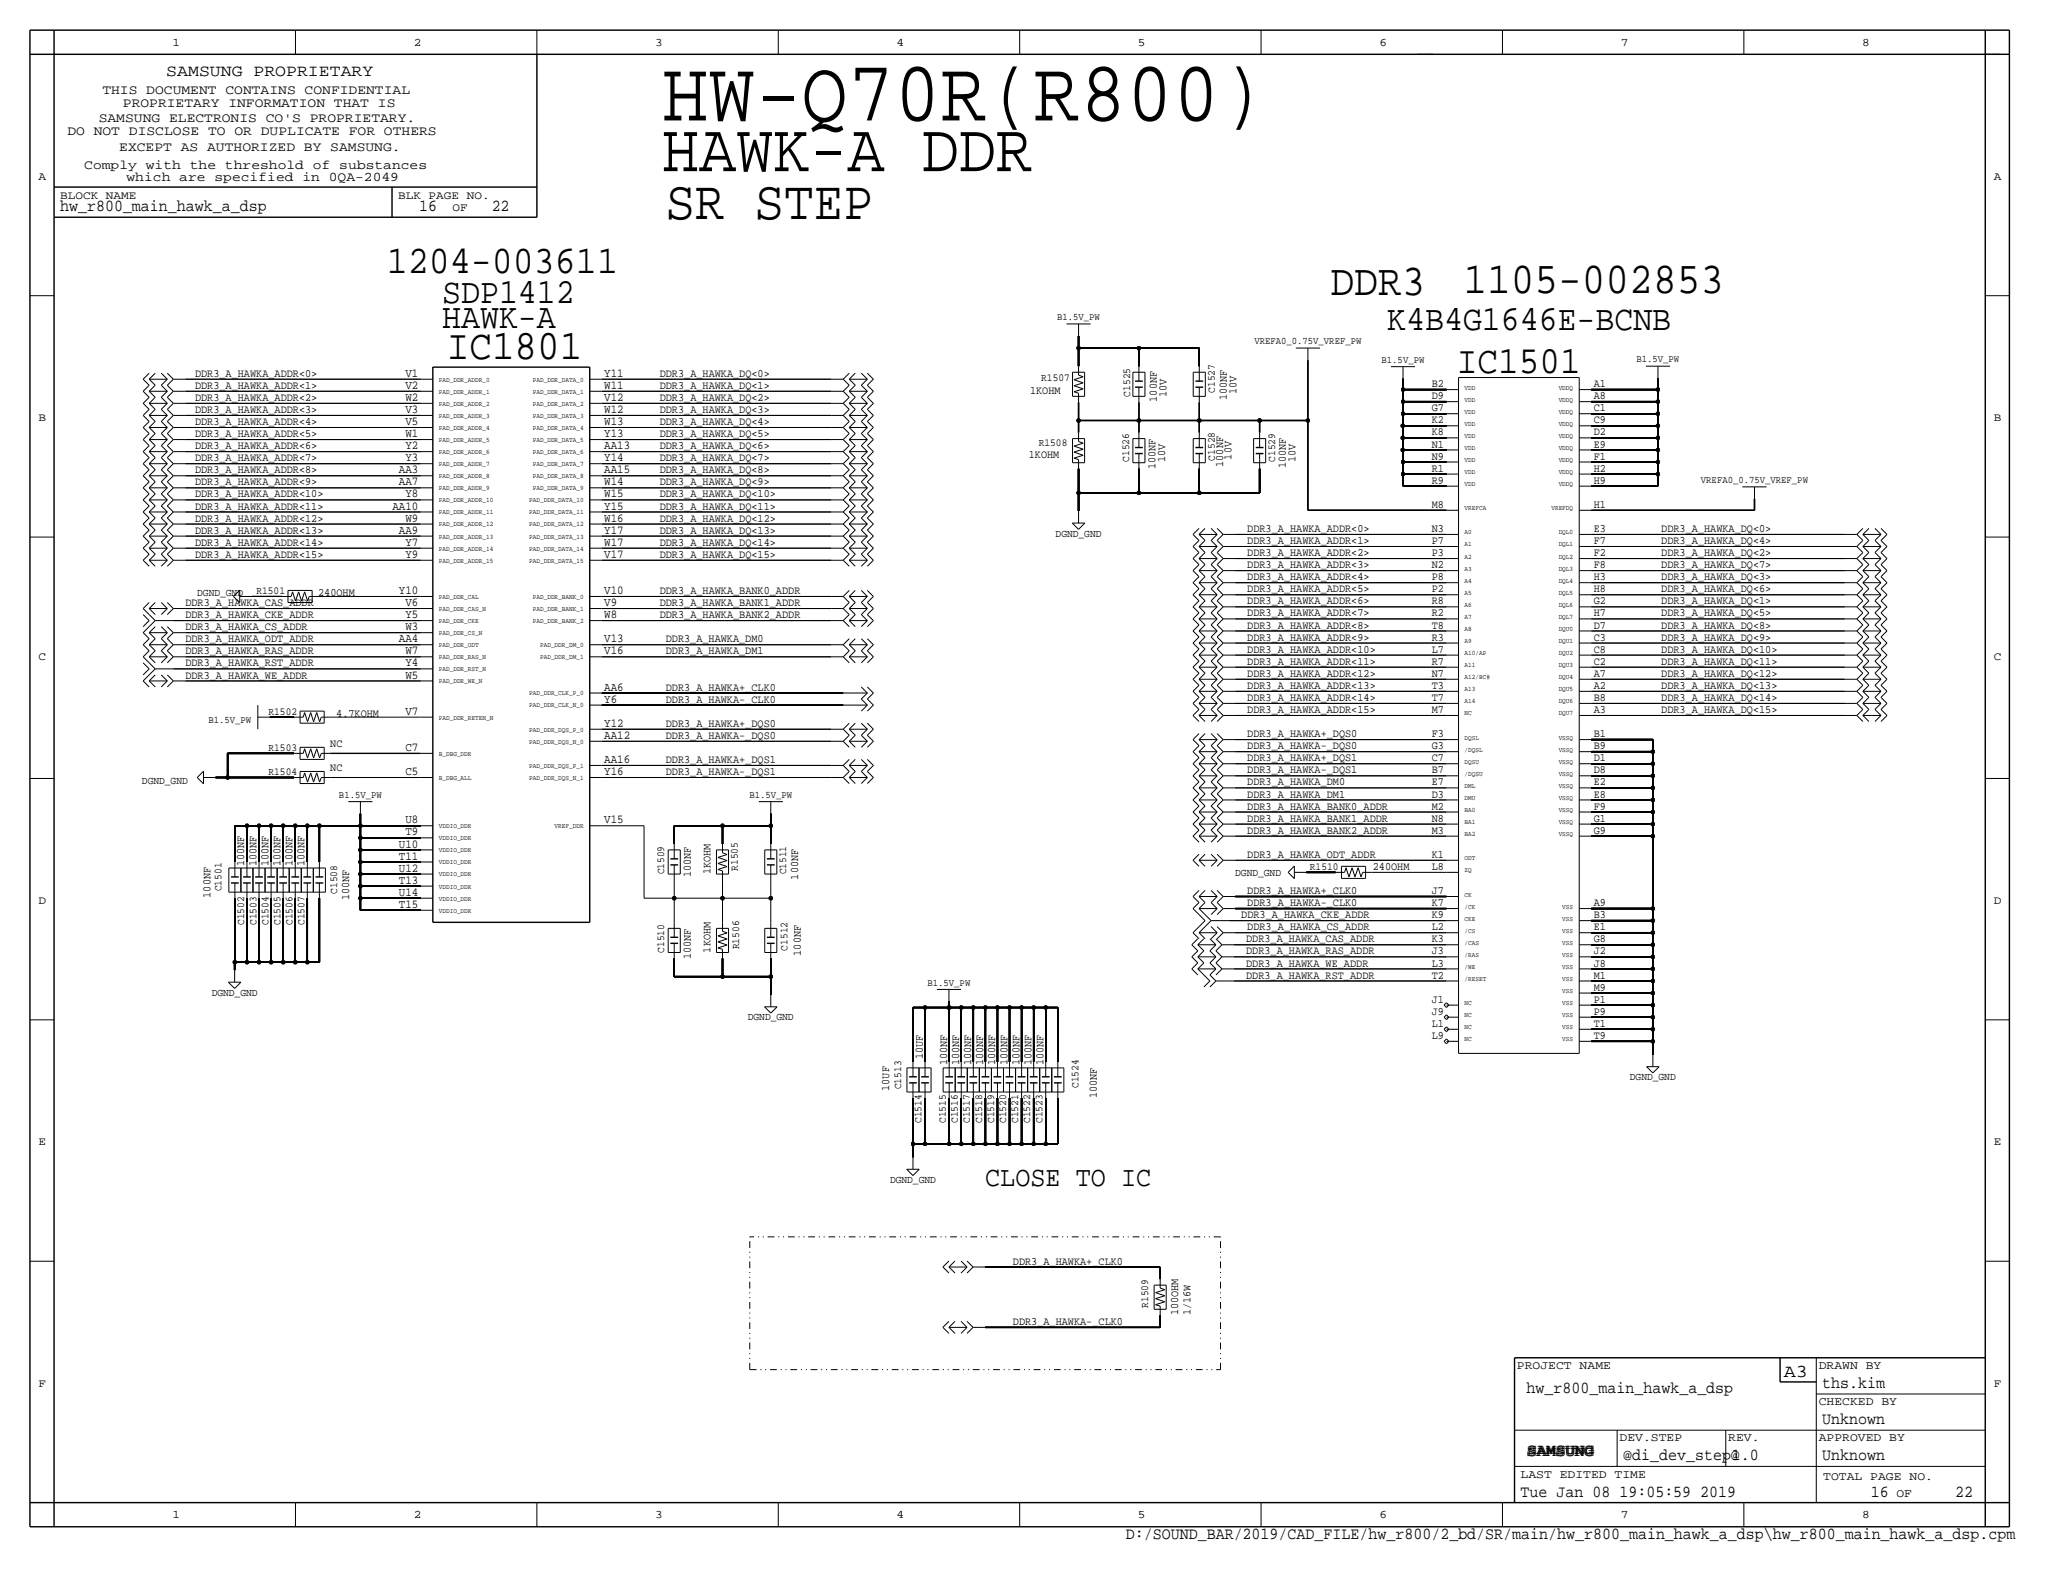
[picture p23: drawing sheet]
<svg xmlns="http://www.w3.org/2000/svg" width="433mm" height="330mm" viewBox="0 0 433 330" stroke-linecap="round" stroke-linejoin="round" font-family="sans-serif">
<defs><g id="words">
<text font-size="18.3" x="139.3" y="25.3">HW-Q70R(R800)</text>
<text font-size="14.6" x="139.3" y="36">HAWK-A DDR</text>
<text font-size="11.7" x="140.1" y="46.2">SR STEP</text>
<g font-size="9.3">
<text x="280" y="62.2">DDR3</text>
<text x="307.9" y="61.7">1105-002853</text>
</g>
<text font-size="8.9" x="94.1" y="75.6">IC1801</text>
<text font-size="8.3" x="81.4" y="57.4">1204-003611</text>
<text font-size="8.1" x="306.6" y="78.5">IC1501</text>
<g font-size="7.4">
<text x="93.1" y="63.7">SDP1412</text>
<text x="93.1" y="69">HAWK-A</text>
<text x="291.9" y="69.5">K4B4G1646E-BCNB</text>
</g>
<text font-size="5.9" x="207.3" y="249.6">CLOSE TO IC</text>
<text font-size="3.8" x="375.4" y="289.8">A3</text>
<g font-size="3.5">
<text x="35" y="16">SAMSUNG PROPRIETARY</text>
<text x="12.6" y="44.5">hw_r800_main_hawk_a_dsp</text>
<text x="88.2" y="44.5">16</text>
<text x="103.5" y="44.5">22</text>
<text x="321.3" y="293.1">hw_r800_main_hawk_a_dsp</text>
<text x="383.5" y="292.1">ths.kim</text>
<text x="383.5" y="299.7">Unknown</text>
<text x="341.6" y="307.3">@di_dev_step@</text>
<text x="364.4" y="307.3">1.0</text>
<text x="383.5" y="307.3">Unknown</text>
<text x="320" y="315">Tue Jan 08 19:05:59 2019</text>
<text x="393.7" y="315">16</text>
<text x="411.5" y="315">22</text>
<text x="236.9" y="323.9">D:/SOUND_BAR/2019/CAD_FILE/hw_r800/2_bd/SR/main/hw_r800_main_hawk_a_dsp\hw_r800_main_hawk_a_dsp.cpm</text>
</g>
<text font-size="3" x="321.3" y="306.3">SAMSUNG</text>
<g font-size="2.8">
<text x="21.5" y="19.8">THIS DOCUMENT CONTAINS CONFIDENTIAL</text>
<text x="25.9" y="22.6">PROPRIETARY INFORMATION THAT IS</text>
<text x="14.2" y="28.4">DO NOT DISCLOSE TO OR DUPLICATE FOR OTHERS</text>
<text x="20.8" y="25.7">SAMSUNG ELECTRONIS CO'S PROPRIETARY.</text>
<text x="17.7" y="35.6">Comply with the threshold of substances</text>
<text x="25.1" y="31.8">EXCEPT AS AUTHORIZED BY SAMSUNG.</text>
<text x="26.6" y="38.1">which are specified in 0QA-2049</text>
</g>
<g font-size="2.6">
<text x="85.3" y="81.8">V2</text>
<text x="85.3" y="79.3">V1</text>
<text x="127.2" y="79.3">Y11</text>
<text x="127.2" y="81.8">W11</text>
<text x="85.3" y="84.4">W2</text>
<text x="85.3" y="89.5">V5</text>
<text x="85.3" y="86.9">V3</text>
<text x="127.2" y="89.5">W13</text>
<text x="127.2" y="86.9">W12</text>
<text x="127.2" y="84.4">V12</text>
<text x="85.3" y="94.5">Y2</text>
<text x="85.3" y="92">W1</text>
<text x="127.2" y="92">Y13</text>
<text x="127.2" y="94.5">AA13</text>
<text x="83.9" y="99.6">AA3</text>
<text x="85.3" y="97.1">Y3</text>
<text x="127.2" y="97.1">Y14</text>
<text x="127.2" y="99.6">AA15</text>
<text x="82.6" y="107.2">AA10</text>
<text x="83.9" y="102.2">AA7</text>
<text x="85.3" y="104.7">Y8</text>
<text x="127.2" y="107.2">Y15</text>
<text x="127.2" y="104.7">W15</text>
<text x="127.2" y="102.2">W14</text>
<text x="83.9" y="112.3">AA9</text>
<text x="85.3" y="109.8">W9</text>
<text x="127.2" y="112.3">Y17</text>
<text x="127.2" y="109.8">W16</text>
<text x="85.3" y="117.4">Y9</text>
<text x="85.3" y="114.9">Y7</text>
<text x="127.2" y="114.9">W17</text>
<text x="127.2" y="117.4">V17</text>
<text x="83.9" y="125">Y10</text>
<text x="127.2" y="125">V10</text>
<text x="85.3" y="130.1">Y5</text>
<text x="85.3" y="127.6">V6</text>
<text x="127.2" y="130.1">W8</text>
<text x="127.2" y="127.6">V9</text>
<text x="83.9" y="135.2">AA4</text>
<text x="85.3" y="137.7">W7</text>
<text x="85.3" y="132.6">W3</text>
<text x="127.2" y="137.7">V16</text>
<text x="127.2" y="135.2">V13</text>
<text x="85.3" y="140.3">Y4</text>
<text x="85.3" y="142.8">W5</text>
<text x="127.2" y="147.9">Y6</text>
<text x="127.2" y="145.3">AA6</text>
<text x="85.3" y="150.4">V7</text>
<text x="127.2" y="153">Y12</text>
<text x="127.2" y="155.5">AA12</text>
<text x="85.3" y="158">C7</text>
<text x="127.2" y="160.6">AA16</text>
<text x="85.3" y="163.1">C5</text>
<text x="127.2" y="163.1">Y16</text>
<text x="85.3" y="173.3">U8</text>
<text x="127.2" y="173.3">V15</text>
<text x="83.9" y="178.4">U10</text>
<text x="85.3" y="175.8">T9</text>
<text x="83.9" y="183.4">U12</text>
<text x="83.9" y="186">T13</text>
<text x="83.9" y="180.9">T11</text>
<text x="83.9" y="188.5">U14</text>
<text x="83.9" y="191.1">T15</text>
</g>
<g font-size="2.5">
<text x="319.2" y="288">PROJECT NAME</text>
<text x="382.7" y="288">DRAWN BY</text>
<text x="382.7" y="295.7">CHECKED BY</text>
<text x="340.8" y="303.3">DEV.STEP</text>
<text x="363.7" y="303.3">REV.</text>
<text x="382.7" y="303.3">APPROVED BY</text>
<text x="320" y="311.1">LAST EDITED TIME</text>
<text x="383.7" y="311.5">TOTAL PAGE NO.</text>
<text x="399.1" y="315">OF</text>
</g>
<g font-size="2.4">
<text x="36.3" y="9.7">1</text>
<text x="87.1" y="9.7">2</text>
<text x="137.9" y="9.7">3</text>
<text x="188.7" y="9.7">4</text>
<text x="239.5" y="9.7">5</text>
<text x="290.3" y="9.7">6</text>
<text x="341.1" y="9.7">7</text>
<text x="391.9" y="9.7">8</text>
<text x="8.1" y="37.8">A</text>
<text x="12.6" y="41.9">BLOCK NAME</text>
<text x="83.8" y="41.9">BLK PAGE NO.</text>
<text x="419.6" y="37.8">A</text>
<text x="95.2" y="44.4">OF</text>
<text x="41" y="79.3">DDR3_A_HAWKA_ADDR&lt;0&gt;</text>
<text x="41" y="81.8">DDR3_A_HAWKA_ADDR&lt;1&gt;</text>
<text x="138.8" y="79.3">DDR3_A_HAWKA_DQ&lt;0&gt;</text>
<text x="138.8" y="81.8">DDR3_A_HAWKA_DQ&lt;1&gt;</text>
<text x="216.8" y="83">1KOHM</text>
<text x="245.5" y="83.5" transform="rotate(-90 245.5 83.5)">10V</text>
<text x="260.2" y="83" transform="rotate(-90 260.2 83)">10V</text>
<text x="301.3" y="81.5">B2</text>
<text x="335.4" y="81.5">A1</text>
<text x="8.1" y="88.6">B</text>
<text x="41" y="84.4">DDR3_A_HAWKA_ADDR&lt;2&gt;</text>
<text x="41" y="86.9">DDR3_A_HAWKA_ADDR&lt;3&gt;</text>
<text x="41" y="89.5">DDR3_A_HAWKA_ADDR&lt;4&gt;</text>
<text x="138.8" y="89.5">DDR3_A_HAWKA_DQ&lt;4&gt;</text>
<text x="138.8" y="86.9">DDR3_A_HAWKA_DQ&lt;3&gt;</text>
<text x="138.8" y="84.4">DDR3_A_HAWKA_DQ&lt;2&gt;</text>
<text x="243.4" y="84.5" transform="rotate(-90 243.4 84.5)">100NF</text>
<text x="258.2" y="84.3" transform="rotate(-90 258.2 84.3)">100NF</text>
<text x="301.3" y="89.1">K2</text>
<text x="301.3" y="86.6">G7</text>
<text x="301.3" y="84">D9</text>
<text x="335.4" y="89.1">C9</text>
<text x="335.4" y="86.6">C1</text>
<text x="335.4" y="84">A8</text>
<text x="419.6" y="88.6">B</text>
<text x="41" y="92">DDR3_A_HAWKA_ADDR&lt;5&gt;</text>
<text x="41" y="94.5">DDR3_A_HAWKA_ADDR&lt;6&gt;</text>
<text x="138.8" y="94.5">DDR3_A_HAWKA_DQ&lt;6&gt;</text>
<text x="138.8" y="92">DDR3_A_HAWKA_DQ&lt;5&gt;</text>
<text x="301.3" y="94.2">N1</text>
<text x="301.3" y="91.6">K8</text>
<text x="335.4" y="94.2">E9</text>
<text x="335.4" y="91.6">D2</text>
<text x="41" y="97.1">DDR3_A_HAWKA_ADDR&lt;7&gt;</text>
<text x="41" y="99.6">DDR3_A_HAWKA_ADDR&lt;8&gt;</text>
<text x="138.8" y="99.6">DDR3_A_HAWKA_DQ&lt;8&gt;</text>
<text x="138.8" y="97.1">DDR3_A_HAWKA_DQ&lt;7&gt;</text>
<text x="216.5" y="96.5">1KOHM</text>
<text x="243.2" y="98.8" transform="rotate(-90 243.2 98.8)">100NF</text>
<text x="245.2" y="97.2" transform="rotate(-90 245.2 97.2)">10V</text>
<text x="257.4" y="98.2" transform="rotate(-90 257.4 98.2)">100NF</text>
<text x="259.2" y="96.7" transform="rotate(-90 259.2 96.7)">10V</text>
<text x="270.6" y="98.5" transform="rotate(-90 270.6 98.5)">100NF</text>
<text x="272.6" y="97.2" transform="rotate(-90 272.6 97.2)">10V</text>
<text x="301.3" y="101.8">R9</text>
<text x="301.3" y="99.3">R1</text>
<text x="301.3" y="96.7">N9</text>
<text x="335.4" y="101.8">H9</text>
<text x="335.4" y="99.3">H2</text>
<text x="335.4" y="96.7">F1</text>
<text x="41" y="102.2">DDR3_A_HAWKA_ADDR&lt;9&gt;</text>
<text x="41" y="104.7">DDR3_A_HAWKA_ADDR&lt;10&gt;</text>
<text x="41" y="107.2">DDR3_A_HAWKA_ADDR&lt;11&gt;</text>
<text x="138.8" y="102.2">DDR3_A_HAWKA_DQ&lt;9&gt;</text>
<text x="138.8" y="107.2">DDR3_A_HAWKA_DQ&lt;11&gt;</text>
<text x="138.8" y="104.7">DDR3_A_HAWKA_DQ&lt;10&gt;</text>
<text x="301.3" y="106.9">M8</text>
<text x="335.4" y="106.9">H1</text>
<text x="41" y="109.8">DDR3_A_HAWKA_ADDR&lt;12&gt;</text>
<text x="41" y="112.3">DDR3_A_HAWKA_ADDR&lt;13&gt;</text>
<text x="138.8" y="109.8">DDR3_A_HAWKA_DQ&lt;12&gt;</text>
<text x="138.8" y="112.3">DDR3_A_HAWKA_DQ&lt;13&gt;</text>
<text x="262.5" y="112">DDR3_A_HAWKA_ADDR&lt;0&gt;</text>
<text x="301.3" y="112">N3</text>
<text x="335.4" y="112">E3</text>
<text x="349.6" y="112">DDR3_A_HAWKA_DQ&lt;0&gt;</text>
<text x="41" y="114.9">DDR3_A_HAWKA_ADDR&lt;14&gt;</text>
<text x="41" y="117.4">DDR3_A_HAWKA_ADDR&lt;15&gt;</text>
<text x="138.8" y="114.9">DDR3_A_HAWKA_DQ&lt;14&gt;</text>
<text x="138.8" y="117.4">DDR3_A_HAWKA_DQ&lt;15&gt;</text>
<text x="262.5" y="114.5">DDR3_A_HAWKA_ADDR&lt;1&gt;</text>
<text x="262.5" y="117">DDR3_A_HAWKA_ADDR&lt;2&gt;</text>
<text x="262.5" y="119.6">DDR3_A_HAWKA_ADDR&lt;3&gt;</text>
<text x="301.3" y="114.5">P7</text>
<text x="301.3" y="117">P3</text>
<text x="301.3" y="119.6">N2</text>
<text x="335.4" y="119.6">F8</text>
<text x="335.4" y="114.5">F7</text>
<text x="335.4" y="117">F2</text>
<text x="349.6" y="114.5">DDR3_A_HAWKA_DQ&lt;4&gt;</text>
<text x="349.6" y="117">DDR3_A_HAWKA_DQ&lt;2&gt;</text>
<text x="349.6" y="119.6">DDR3_A_HAWKA_DQ&lt;7&gt;</text>
<text x="67" y="125.5">240OHM</text>
<text x="138.8" y="125">DDR3_A_HAWKA_BANK0_ADDR</text>
<text x="262.5" y="122.1">DDR3_A_HAWKA_ADDR&lt;4&gt;</text>
<text x="262.5" y="124.7">DDR3_A_HAWKA_ADDR&lt;5&gt;</text>
<text x="301.3" y="122.1">P8</text>
<text x="301.3" y="124.7">P2</text>
<text x="335.4" y="124.7">H8</text>
<text x="335.4" y="122.1">H3</text>
<text x="349.6" y="122.1">DDR3_A_HAWKA_DQ&lt;3&gt;</text>
<text x="349.6" y="124.7">DDR3_A_HAWKA_DQ&lt;6&gt;</text>
<text x="39" y="127.6">DDR3_A_HAWKA_CAS_ADDR</text>
<text x="39" y="130.1">DDR3_A_HAWKA_CKE_ADDR</text>
<text x="138.8" y="130.1">DDR3_A_HAWKA_BANK2_ADDR</text>
<text x="138.8" y="127.6">DDR3_A_HAWKA_BANK1_ADDR</text>
<text x="262.5" y="127.2">DDR3_A_HAWKA_ADDR&lt;6&gt;</text>
<text x="262.5" y="129.7">DDR3_A_HAWKA_ADDR&lt;7&gt;</text>
<text x="301.3" y="127.2">R8</text>
<text x="301.3" y="129.7">R2</text>
<text x="335.4" y="129.7">H7</text>
<text x="335.4" y="127.2">G2</text>
<text x="349.6" y="127.2">DDR3_A_HAWKA_DQ&lt;1&gt;</text>
<text x="349.6" y="129.7">DDR3_A_HAWKA_DQ&lt;5&gt;</text>
<text x="39" y="132.6">DDR3_A_HAWKA_CS_ADDR</text>
<text x="39" y="135.2">DDR3_A_HAWKA_ODT_ADDR</text>
<text x="39" y="137.7">DDR3_A_HAWKA_RAS_ADDR</text>
<text x="140.1" y="135.2">DDR3_A_HAWKA_DM0</text>
<text x="140.1" y="137.7">DDR3_A_HAWKA_DM1</text>
<text x="262.5" y="132.3">DDR3_A_HAWKA_ADDR&lt;8&gt;</text>
<text x="262.5" y="134.8">DDR3_A_HAWKA_ADDR&lt;9&gt;</text>
<text x="262.5" y="137.4">DDR3_A_HAWKA_ADDR&lt;10&gt;</text>
<text x="301.3" y="132.3">T8</text>
<text x="301.3" y="134.8">R3</text>
<text x="301.3" y="137.4">L7</text>
<text x="335.4" y="132.3">D7</text>
<text x="335.4" y="137.4">C8</text>
<text x="335.4" y="134.8">C3</text>
<text x="349.6" y="132.3">DDR3_A_HAWKA_DQ&lt;8&gt;</text>
<text x="349.6" y="134.8">DDR3_A_HAWKA_DQ&lt;9&gt;</text>
<text x="349.6" y="137.4">DDR3_A_HAWKA_DQ&lt;10&gt;</text>
<text x="8.1" y="138.9">C</text>
<text x="39" y="142.8">DDR3_A_HAWKA_WE_ADDR</text>
<text x="39" y="140.3">DDR3_A_HAWKA_RST_ADDR</text>
<text x="262.5" y="139.9">DDR3_A_HAWKA_ADDR&lt;11&gt;</text>
<text x="262.5" y="142.4">DDR3_A_HAWKA_ADDR&lt;12&gt;</text>
<text x="301.3" y="139.9">R7</text>
<text x="301.3" y="142.4">N7</text>
<text x="335.4" y="139.9">C2</text>
<text x="335.4" y="142.4">A7</text>
<text x="349.6" y="139.9">DDR3_A_HAWKA_DQ&lt;11&gt;</text>
<text x="349.6" y="142.4">DDR3_A_HAWKA_DQ&lt;12&gt;</text>
<text x="419.6" y="138.9">C</text>
<text x="140.1" y="145.3">DDR3_A_HAWKA+_CLK0</text>
<text x="140.1" y="147.9">DDR3_A_HAWKA-_CLK0</text>
<text x="262.5" y="145">DDR3_A_HAWKA_ADDR&lt;13&gt;</text>
<text x="262.5" y="147.5">DDR3_A_HAWKA_ADDR&lt;14&gt;</text>
<text x="301.3" y="147.5">T7</text>
<text x="301.3" y="145">T3</text>
<text x="335.4" y="147.5">B8</text>
<text x="335.4" y="145">A2</text>
<text x="349.6" y="145">DDR3_A_HAWKA_DQ&lt;13&gt;</text>
<text x="349.6" y="147.5">DDR3_A_HAWKA_DQ&lt;14&gt;</text>
<text x="70.8" y="150.9">4.7KOHM</text>
<text x="140.1" y="155.5">DDR3_A_HAWKA-_DQS0</text>
<text x="140.1" y="153">DDR3_A_HAWKA+_DQS0</text>
<text x="262.5" y="150.1">DDR3_A_HAWKA_ADDR&lt;15&gt;</text>
<text x="262.5" y="155.1">DDR3_A_HAWKA+_DQS0</text>
<text x="301.3" y="150.1">M7</text>
<text x="301.3" y="155.1">F3</text>
<text x="335.4" y="155.1">B1</text>
<text x="335.4" y="150.1">A3</text>
<text x="349.6" y="150.1">DDR3_A_HAWKA_DQ&lt;15&gt;</text>
<text x="69.5" y="157.3">NC</text>
<text x="140.1" y="160.6">DDR3_A_HAWKA+_DQS1</text>
<text x="262.5" y="157.7">DDR3_A_HAWKA-_DQS0</text>
<text x="262.5" y="160.2">DDR3_A_HAWKA+_DQS1</text>
<text x="301.3" y="157.7">G3</text>
<text x="301.3" y="160.2">C7</text>
<text x="335.4" y="160.2">D1</text>
<text x="335.4" y="157.7">B9</text>
<text x="69.5" y="162.4">NC</text>
<text x="140.1" y="163.1">DDR3_A_HAWKA-_DQS1</text>
<text x="262.5" y="162.8">DDR3_A_HAWKA-_DQS1</text>
<text x="262.5" y="165.3">DDR3_A_HAWKA_DM0</text>
<text x="262.5" y="167.8">DDR3_A_HAWKA_DM1</text>
<text x="301.3" y="165.3">E7</text>
<text x="301.3" y="167.8">D3</text>
<text x="301.3" y="162.8">B7</text>
<text x="335.4" y="167.8">E8</text>
<text x="335.4" y="165.3">E2</text>
<text x="335.4" y="162.8">D8</text>
<text x="262.5" y="172.9">DDR3_A_HAWKA_BANK1_ADDR</text>
<text x="262.5" y="170.4">DDR3_A_HAWKA_BANK0_ADDR</text>
<text x="301.3" y="172.9">N8</text>
<text x="301.3" y="170.4">M2</text>
<text x="335.4" y="172.9">G1</text>
<text x="335.4" y="170.4">F9</text>
<text x="262.5" y="175.5">DDR3_A_HAWKA_BANK2_ADDR</text>
<text x="301.3" y="175.5">M3</text>
<text x="335.4" y="175.5">G9</text>
<text x="51.4" y="182.3" transform="rotate(-90 51.4 182.3)">100NF</text>
<text x="53.9" y="182.3" transform="rotate(-90 53.9 182.3)">100NF</text>
<text x="56.5" y="182.3" transform="rotate(-90 56.5 182.3)">100NF</text>
<text x="59" y="182.3" transform="rotate(-90 59 182.3)">100NF</text>
<text x="61.6" y="182.3" transform="rotate(-90 61.6 182.3)">100NF</text>
<text x="64.1" y="182.3" transform="rotate(-90 64.1 182.3)">100NF</text>
<text x="145.4" y="184.6" transform="rotate(-90 145.4 184.6)">100NF</text>
<text x="149.5" y="183.9" transform="rotate(-90 149.5 183.9)">1KOHM</text>
<text x="168" y="185.1" transform="rotate(-90 168 185.1)">100NF</text>
<text x="262.5" y="180.5">DDR3_A_HAWKA_ODT_ADDR</text>
<text x="288.9" y="183.1">240OHM</text>
<text x="301.3" y="183.1">L8</text>
<text x="301.3" y="180.5">K1</text>
<text x="8.1" y="190.2">D</text>
<text x="44.3" y="188.9" transform="rotate(-90 44.3 188.9)">100NF</text>
<text x="73.5" y="189.4" transform="rotate(-90 73.5 189.4)">100NF</text>
<text x="262.5" y="188.2">DDR3_A_HAWKA+_CLK0</text>
<text x="262.5" y="190.7">DDR3_A_HAWKA-_CLK0</text>
<text x="301.3" y="190.7">K7</text>
<text x="301.3" y="188.2">J7</text>
<text x="335.4" y="190.7">A9</text>
<text x="419.6" y="190.2">D</text>
<text x="261.2" y="193.2">DDR3_A_HAWKA_CKE_ADDR</text>
<text x="262.5" y="195.8">DDR3_A_HAWKA_CS_ADDR</text>
<text x="301.3" y="195.8">L2</text>
<text x="301.3" y="193.2">K9</text>
<text x="335.4" y="195.8">E1</text>
<text x="335.4" y="193.2">B3</text>
<text x="145.4" y="201.9" transform="rotate(-90 145.4 201.9)">100NF</text>
<text x="149.5" y="200.5" transform="rotate(-90 149.5 200.5)">1KOHM</text>
<text x="168.5" y="201.1" transform="rotate(-90 168.5 201.1)">100NF</text>
<text x="262.2" y="198.3">DDR3_A_HAWKA_CAS_ADDR</text>
<text x="262.2" y="200.9">DDR3_A_HAWKA_RAS_ADDR</text>
<text x="262.2" y="203.4">DDR3_A_HAWKA_WE_ADDR</text>
<text x="301.3" y="203.4">L3</text>
<text x="301.3" y="198.3">K3</text>
<text x="301.3" y="200.9">J3</text>
<text x="335.4" y="203.4">J8</text>
<text x="335.4" y="200.9">J2</text>
<text x="335.4" y="198.3">G8</text>
<text x="262.2" y="205.9">DDR3_A_HAWKA_RST_ADDR</text>
<text x="301.3" y="205.9">T2</text>
<text x="335.4" y="208.5">M9</text>
<text x="335.4" y="205.9">M1</text>
<text x="301.3" y="213.6">J9</text>
<text x="301.3" y="211">J1</text>
<text x="335.4" y="213.6">P9</text>
<text x="335.4" y="211">P1</text>
<text x="301.3" y="218.6">L9</text>
<text x="301.3" y="216.1">L1</text>
<text x="335.4" y="218.6">T9</text>
<text x="335.4" y="216.1">T1</text>
<text x="194.2" y="223" transform="rotate(-90 194.2 223)">10UF</text>
<text x="199.3" y="224.2" transform="rotate(-90 199.3 224.2)">100NF</text>
<text x="201.8" y="224.2" transform="rotate(-90 201.8 224.2)">100NF</text>
<text x="204.4" y="224.2" transform="rotate(-90 204.4 224.2)">100NF</text>
<text x="206.9" y="224.2" transform="rotate(-90 206.9 224.2)">100NF</text>
<text x="209.4" y="224.2" transform="rotate(-90 209.4 224.2)">100NF</text>
<text x="212" y="224.2" transform="rotate(-90 212 224.2)">100NF</text>
<text x="214.5" y="224.2" transform="rotate(-90 214.5 224.2)">100NF</text>
<text x="217.1" y="224.2" transform="rotate(-90 217.1 224.2)">100NF</text>
<text x="219.6" y="224.2" transform="rotate(-90 219.6 224.2)">100NF</text>
<text x="187.1" y="229.6" transform="rotate(-90 187.1 229.6)">10UF</text>
<text x="230.8" y="231.1" transform="rotate(-90 230.8 231.1)">100NF</text>
<text x="8.1" y="241">E</text>
<text x="419.6" y="241">E</text>
<text x="213.2" y="266.1">DDR3_A_HAWKA+_CLK0</text>
<text x="213.2" y="278.8">DDR3_A_HAWKA-_CLK0</text>
<text x="248" y="276.8" transform="rotate(-90 248 276.8)">100OHM</text>
<text x="250.5" y="276.8" transform="rotate(-90 250.5 276.8)">1/16W</text>
<text x="8.1" y="291.8">F</text>
<text x="419.6" y="291.8">F</text>
<text x="36.3" y="319.5">1</text>
<text x="87.1" y="319.5">2</text>
<text x="137.9" y="319.5">3</text>
<text x="188.7" y="319.5">4</text>
<text x="239.5" y="319.5">5</text>
<text x="290.3" y="319.5">6</text>
<text x="341.1" y="319.5">7</text>
<text x="391.9" y="319.5">8</text>
</g>
<g font-size="2.3">
<text x="219.1" y="80.2">R1507</text>
<text x="237.8" y="83.5" transform="rotate(-90 237.8 83.5)">C1525</text>
<text x="255.6" y="82.7" transform="rotate(-90 255.6 82.7)">C1527</text>
<text x="218.6" y="93.9">R1508</text>
<text x="237.6" y="97.2" transform="rotate(-90 237.6 97.2)">C1526</text>
<text x="255.6" y="96.9" transform="rotate(-90 255.6 96.9)">C1528</text>
<text x="268.3" y="97.2" transform="rotate(-90 268.3 97.2)">C1529</text>
<text x="222.1" y="112.9">DGND_GND</text>
<text x="41.5" y="125.5">DGND_GND</text>
<text x="54" y="125">R1501</text>
<text x="56.5" y="150.4">R1502</text>
<text x="56.5" y="158">R1503</text>
<text x="29.9" y="164.9">DGND_GND</text>
<text x="56.5" y="163.1">R1504</text>
<text x="139.8" y="184" transform="rotate(-90 139.8 184)">C1509</text>
<text x="155.3" y="183.3" transform="rotate(-90 155.3 183.3)">R1505</text>
<text x="165.5" y="184" transform="rotate(-90 165.5 184)">C1511</text>
<text x="259.9" y="184.4">DGND_GND</text>
<text x="275.7" y="183.1">R1510</text>
<text x="46.6" y="187.6" transform="rotate(-90 46.6 187.6)">C1501</text>
<text x="71" y="188.1" transform="rotate(-90 71 188.1)">C1508</text>
<text x="51.4" y="194.7" transform="rotate(-90 51.4 194.7)">C1502</text>
<text x="53.9" y="194.7" transform="rotate(-90 53.9 194.7)">C1503</text>
<text x="56.5" y="194.7" transform="rotate(-90 56.5 194.7)">C1504</text>
<text x="59" y="194.7" transform="rotate(-90 59 194.7)">C1505</text>
<text x="61.6" y="194.7" transform="rotate(-90 61.6 194.7)">C1506</text>
<text x="64.1" y="194.7" transform="rotate(-90 64.1 194.7)">C1507</text>
<text x="139.8" y="200.5" transform="rotate(-90 139.8 200.5)">C1510</text>
<text x="155.5" y="199.8" transform="rotate(-90 155.5 199.8)">R1506</text>
<text x="165.7" y="200" transform="rotate(-90 165.7 200)">C1512</text>
<text x="44.5" y="209.6">DGND_GND</text>
<text x="157.4" y="214.7">DGND_GND</text>
<text x="343" y="227.3">DGND_GND</text>
<text x="189.6" y="229.3" transform="rotate(-90 189.6 229.3)">C1513</text>
<text x="227" y="229" transform="rotate(-90 227 229)">C1524</text>
<text x="194" y="236.4" transform="rotate(-90 194 236.4)">C1514</text>
<text x="199" y="236.4" transform="rotate(-90 199 236.4)">C1515</text>
<text x="201.6" y="236.4" transform="rotate(-90 201.6 236.4)">C1516</text>
<text x="204.1" y="236.4" transform="rotate(-90 204.1 236.4)">C1517</text>
<text x="206.7" y="236.4" transform="rotate(-90 206.7 236.4)">C1518</text>
<text x="209.2" y="236.4" transform="rotate(-90 209.2 236.4)">C1519</text>
<text x="211.7" y="236.4" transform="rotate(-90 211.7 236.4)">C1520</text>
<text x="214.3" y="236.4" transform="rotate(-90 214.3 236.4)">C1521</text>
<text x="216.8" y="236.4" transform="rotate(-90 216.8 236.4)">C1522</text>
<text x="219.4" y="236.4" transform="rotate(-90 219.4 236.4)">C1523</text>
<text x="187.3" y="248.9">DGND_GND</text>
<text x="241.6" y="275.2" transform="rotate(-90 241.6 275.2)">R1509</text>
</g>
<g font-size="2.1">
<text x="222.5" y="67.4">B1.5V_PW</text>
<text x="264" y="72.4">VREFA0_0.75V_VREF_PW</text>
<text x="290.7" y="76.4">B1.5V_PW</text>
<text x="344.4" y="76.3">B1.5V_PW</text>
<text x="357.9" y="101.7">VREFA0_0.75V_VREF_PW</text>
<text x="43.9" y="152.2">B1.5V_PW</text>
<text x="71.3" y="167.9">B1.5V_PW</text>
<text x="157.7" y="167.9">B1.5V_PW</text>
<text x="195.2" y="207.4">B1.5V_PW</text>
</g>
<g font-size="1.4">
<text x="92.4" y="82.9">PAD_DDR_ADDR_1</text>
<text x="92.4" y="80.3">PAD_DDR_ADDR_0</text>
<text x="112.1" y="82.9">PAD_DDR_DATA_1</text>
<text x="112.1" y="80.3">PAD_DDR_DATA_0</text>
<text x="308.2" y="82">VDD</text>
<text x="328" y="82">VDDQ</text>
<text x="92.4" y="87.9">PAD_DDR_ADDR_3</text>
<text x="92.4" y="85.4">PAD_DDR_ADDR_2</text>
<text x="112.1" y="87.9">PAD_DDR_DATA_3</text>
<text x="112.1" y="85.4">PAD_DDR_DATA_2</text>
<text x="308.2" y="89.6">VDD</text>
<text x="308.2" y="87.1">VDD</text>
<text x="308.2" y="84.5">VDD</text>
<text x="328" y="89.6">VDDQ</text>
<text x="328" y="87.1">VDDQ</text>
<text x="328" y="84.5">VDDQ</text>
<text x="92.4" y="95.6">PAD_DDR_ADDR_6</text>
<text x="92.4" y="93">PAD_DDR_ADDR_5</text>
<text x="92.4" y="90.5">PAD_DDR_ADDR_4</text>
<text x="112.1" y="95.6">PAD_DDR_DATA_6</text>
<text x="112.1" y="93">PAD_DDR_DATA_5</text>
<text x="112.1" y="90.5">PAD_DDR_DATA_4</text>
<text x="308.2" y="94.7">VDD</text>
<text x="308.2" y="92.2">VDD</text>
<text x="328" y="94.7">VDDQ</text>
<text x="328" y="92.2">VDDQ</text>
<text x="92.4" y="100.6">PAD_DDR_ADDR_8</text>
<text x="92.4" y="98.1">PAD_DDR_ADDR_7</text>
<text x="112.1" y="100.6">PAD_DDR_DATA_8</text>
<text x="112.1" y="98.1">PAD_DDR_DATA_7</text>
<text x="308.2" y="99.8">VDD</text>
<text x="308.2" y="97.2">VDD</text>
<text x="328" y="99.8">VDDQ</text>
<text x="328" y="97.2">VDDQ</text>
<text x="92.4" y="105.7">PAD_DDR_ADDR_10</text>
<text x="92.4" y="103.2">PAD_DDR_ADDR_9</text>
<text x="111.4" y="105.7">PAD_DDR_DATA_10</text>
<text x="112.1" y="103.2">PAD_DDR_DATA_9</text>
<text x="308.2" y="107.4">VREFCA</text>
<text x="308.2" y="102.3">VDD</text>
<text x="326.5" y="107.4">VREFDQ</text>
<text x="328" y="102.3">VDDQ</text>
<text x="92.4" y="113.3">PAD_DDR_ADDR_13</text>
<text x="92.4" y="110.8">PAD_DDR_ADDR_12</text>
<text x="92.4" y="108.3">PAD_DDR_ADDR_11</text>
<text x="111.4" y="113.3">PAD_DDR_DATA_13</text>
<text x="111.4" y="110.8">PAD_DDR_DATA_12</text>
<text x="111.4" y="108.3">PAD_DDR_DATA_11</text>
<text x="308.2" y="112.5">A0</text>
<text x="328" y="112.5">DQL0</text>
<text x="92.4" y="118.4">PAD_DDR_ADDR_15</text>
<text x="92.4" y="115.9">PAD_DDR_ADDR_14</text>
<text x="111.4" y="118.4">PAD_DDR_DATA_15</text>
<text x="111.4" y="115.9">PAD_DDR_DATA_14</text>
<text x="308.2" y="117.6">A2</text>
<text x="308.2" y="115">A1</text>
<text x="328" y="117.6">DQL2</text>
<text x="328" y="115">DQL1</text>
<text x="308.2" y="125.2">A5</text>
<text x="308.2" y="122.6">A4</text>
<text x="308.2" y="120.1">A3</text>
<text x="328" y="125.2">DQL5</text>
<text x="328" y="122.6">DQL4</text>
<text x="328" y="120.1">DQL3</text>
<text x="92.4" y="131.1">PAD_DDR_CKE</text>
<text x="92.4" y="128.6">PAD_DDR_CAS_N</text>
<text x="92.4" y="126">PAD_DDR_CAL</text>
<text x="112.1" y="131.1">PAD_DDR_BANK_2</text>
<text x="112.1" y="128.6">PAD_DDR_BANK_1</text>
<text x="112.1" y="126">PAD_DDR_BANK_0</text>
<text x="308.2" y="130.3">A7</text>
<text x="308.2" y="127.7">A6</text>
<text x="328" y="130.3">DQL7</text>
<text x="328" y="127.7">DQL6</text>
<text x="92.4" y="136.2">PAD_DDR_ODT</text>
<text x="92.4" y="133.7">PAD_DDR_CS_N</text>
<text x="113.7" y="136.2">PAD_DDR_DM_0</text>
<text x="308.2" y="137.9">A10/AP</text>
<text x="308.2" y="135.3">A9</text>
<text x="308.2" y="132.8">A8</text>
<text x="328" y="137.9">DQU2</text>
<text x="328" y="135.3">DQU1</text>
<text x="328" y="132.8">DQU0</text>
<text x="92.4" y="143.8">PAD_DDR_WE_N</text>
<text x="92.4" y="141.3">PAD_DDR_RST_N</text>
<text x="92.4" y="138.7">PAD_DDR_RAS_N</text>
<text x="113.7" y="138.7">PAD_DDR_DM_1</text>
<text x="308.2" y="143">A12/BC#</text>
<text x="308.2" y="140.4">A11</text>
<text x="328" y="143">DQU4</text>
<text x="328" y="140.4">DQU3</text>
<text x="111.4" y="148.9">PAD_DDR_CLK_N_0</text>
<text x="111.4" y="146.4">PAD_DDR_CLK_P_0</text>
<text x="308.2" y="148">A14</text>
<text x="308.2" y="145.5">A13</text>
<text x="328" y="148">DQU6</text>
<text x="328" y="145.5">DQU5</text>
<text x="92.4" y="151.4">PAD_DDR_RETEN_N</text>
<text x="111.4" y="154">PAD_DDR_DQS_P_0</text>
<text x="308.2" y="155.7">DQSL</text>
<text x="308.2" y="150.6">NC</text>
<text x="328" y="155.7">VSSQ</text>
<text x="328" y="150.6">DQU7</text>
<text x="92.4" y="159.1">B_DBG_DDR</text>
<text x="111.4" y="161.6">PAD_DDR_DQS_P_1</text>
<text x="111.4" y="156.5">PAD_DDR_DQS_N_0</text>
<text x="308.2" y="160.7">DQSU</text>
<text x="308.2" y="158.2">/DQSL</text>
<text x="328" y="160.7">VSSQ</text>
<text x="328" y="158.2">VSSQ</text>
<text x="92.4" y="164.1">B_DBG_ALL</text>
<text x="111.4" y="164.1">PAD_DDR_DQS_N_1</text>
<text x="308.2" y="165.8">DML</text>
<text x="308.2" y="163.3">/DQSU</text>
<text x="328" y="165.8">VSSQ</text>
<text x="328" y="163.3">VSSQ</text>
<text x="308.2" y="173.4">BA1</text>
<text x="308.2" y="170.9">BA0</text>
<text x="308.2" y="168.4">DMU</text>
<text x="328" y="173.4">VSSQ</text>
<text x="328" y="170.9">VSSQ</text>
<text x="328" y="168.4">VSSQ</text>
<text x="92.4" y="179.4">VDDIO_DDR</text>
<text x="92.4" y="176.8">VDDIO_DDR</text>
<text x="92.4" y="174.3">VDDIO_DDR</text>
<text x="116.7" y="174.3">VREF_DDR</text>
<text x="308.2" y="176">BA2</text>
<text x="328" y="176">VSSQ</text>
<text x="92.4" y="184.5">VDDIO_DDR</text>
<text x="92.4" y="181.9">VDDIO_DDR</text>
<text x="308.2" y="183.6">ZQ</text>
<text x="308.2" y="181.1">ODT</text>
<text x="92.4" y="189.5">VDDIO_DDR</text>
<text x="92.4" y="187">VDDIO_DDR</text>
<text x="308.2" y="191.2">/CK</text>
<text x="308.2" y="188.7">CK</text>
<text x="328.8" y="191.2">VSS</text>
<text x="92.4" y="192.1">VDDIO_DDR</text>
<text x="308.2" y="196.3">/CS</text>
<text x="308.2" y="193.8">CKE</text>
<text x="328.8" y="196.3">VSS</text>
<text x="328.8" y="193.8">VSS</text>
<text x="308.2" y="203.9">/WE</text>
<text x="308.2" y="201.4">/RAS</text>
<text x="308.2" y="198.8">/CAS</text>
<text x="328.8" y="203.9">VSS</text>
<text x="328.8" y="201.4">VSS</text>
<text x="328.8" y="198.8">VSS</text>
<text x="308.2" y="206.5">/RESET</text>
<text x="328.8" y="209">VSS</text>
<text x="328.8" y="206.5">VSS</text>
<text x="308.2" y="214.1">NC</text>
<text x="308.2" y="211.5">NC</text>
<text x="328.8" y="214.1">VSS</text>
<text x="328.8" y="211.5">VSS</text>
<text x="308.2" y="219.2">NC</text>
<text x="308.2" y="216.6">NC</text>
<text x="328.8" y="219.2">VSS</text>
<text x="328.8" y="216.6">VSS</text>
</g>
<g font-size=".3">
<text x="298.4" y="11.4">EDITED BY MINGOO</text>
<text x="417.8" y="11.4">EDITED BY MINGOO</text>
<text x="298.4" y="321.3">EDITED BY MINGOO</text>
</g>
</g></defs>
<!-- layer: Nets -->
<g fill="none" stroke="#000" stroke-width=".21">
<path d="M39 79.8h49.5zM126.6 79.8h48.3zM39 82.3h49.5zM39 84.9h49.5zM39 97.6h49.5zM39 95h49.5zM39 92.5h49.5zM39 90h49.5zM39 87.4h49.5zM126.6 82.3h48.3zM126.6 84.9h48.3zM126.6 87.4h48.3z"/>
<path d="M126.6 90h48.3zM126.6 92.5h48.3zM126.6 95h48.3zM126.6 97.6h48.3zM39 117.9h49.5zM39 115.4h49.5zM39 112.8h49.5zM39 110.3h49.5zM39 107.7h49.5zM39 105.2h49.5zM39 102.7h49.5zM39 100.1h49.5z"/>
<path d="M126.6 102.7h48.3zM126.6 105.2h48.3zM126.6 117.9h48.3zM126.6 100.1h48.3zM126.6 115.4h48.3zM126.6 112.8h48.3zM126.6 110.3h48.3zM126.6 107.7h48.3zM259.9 112.5h44.5zM259.9 115h44.5zM259.9 117.6h44.5zM334.9 112.5h53.3z"/>
<path d="M334.9 117.6h53.3zM334.9 115h53.3zM36.5 130.6h52zM39 138.2h49.5zM39 135.7h49.5zM39 133.1h49.5zM39 128.1h49.5zM53 125.5h6.3zM67 125.5h21.5zM126.6 125.5h48.3zM126.6 128.1h48.3zM126.6 130.6h48.3z"/>
<path d="M126.6 138.2h48.3zM126.6 135.7h48.3zM259.9 137.9h44.5zM259.9 135.3h44.5zM259.9 132.8h44.5zM259.9 130.3h44.5zM259.9 127.7h44.5zM259.9 125.2h44.5zM259.9 122.6h44.5zM259.9 120.1h44.5zM334.9 127.7h53.3zM334.9 122.6h53.3z"/>
<path d="M334.9 130.3h53.3zM334.9 125.2h53.3zM334.9 135.3h53.3zM334.9 137.9h53.3zM334.9 120.1h53.3zM334.9 132.8h53.3zM36.5 140.8h52zM39 143.3h49.5zM69.5 150.9h19zM126.6 156h48.3zM126.6 153.5h48.3zM259.9 158.2h44.5z"/>
<path d="M259.9 155.7h44.5zM259.9 150.6h44.5zM259.9 148h44.5zM259.9 145.5h44.5zM259.9 143h44.5zM259.9 140.4h44.5zM334.9 150.6h53.3zM334.9 148h53.3zM334.9 145.5h53.3zM334.9 143h53.3zM334.9 140.4h53.3zM69.5 163.6h19z"/>
<path d="M126.6 163.6h48.3zM126.6 161.1h48.3zM126.6 173.8h8.9zM135.5 173.8v15.2zM259.9 170.9h44.5zM259.9 173.4h44.5zM259.9 176h44.5zM259.9 163.3h44.5zM259.9 160.7h44.5zM259.9 168.4h44.5zM259.9 165.8h44.5zM135.5 189h6.4z"/>
<path d="M141.9 189v5.1zM141.9 185.2v3.8zM141.9 189h10.1zM152 189v5.1zM152 185.2v3.8zM152 189h10.2zM162.2 189v5.1zM162.2 185.2v3.8zM258.7 193.8h45.7zM259.7 198.8h44.7zM259.9 181.1h44.5zM259.9 196.3h44.5z"/>
<path d="M288.6 183.6h15.8zM259.7 206.5h44.7zM259.7 203.9h44.7zM259.7 201.4h44.7z"/>
</g>
<g fill="none" stroke="#000" stroke-width=".3">
<path d="M227 73.3v3.8zM227 70.7v2.6zM227 73.3h12.7zM239.7 73.3v3.8zM239.7 73.3h12.7zM252.4 73.3v3.8zM275.2 75.8v12.7zM295.2 79.7v2.3zM348.9 79.6v2.4zM227 98.7v5zM227 88.5v2.5zM227 84.7v3.8z"/>
<path d="M227 88.5h12.7zM239.7 98.7v5zM239.7 88.5v2.5zM239.7 84.7v3.8zM239.7 88.5h12.7zM252.4 98.7v5zM252.4 88.5v2.5zM252.4 84.7v3.8zM252.4 88.5h12.7zM265.1 98.7v5zM265.1 88.5v2.5zM265.1 88.5h10.1z"/>
<path d="M275.2 88.5v18.9zM295.2 97.2h.1M295.2 94.7v2.5zM295.2 94.7h9.2zM295.2 92.2v2.5zM295.2 92.2h9.2zM295.2 89.6v2.6zM295.2 89.6h9.2zM295.2 87.1v2.5zM295.2 87.1h.1M295.2 99.8h9.2zM295.2 99.8v2.5z"/>
<path d="M295.2 97.2v2.6zM295.2 97.2h9.2zM295.2 87.1h9.2zM295.2 84.5v2.6zM295.2 84.5h9.2zM295.2 82v2.5zM295.2 82h9.2zM334.9 99.8h14zM334.9 97.2h14zM334.9 94.7h14zM334.9 92.2h14zM334.9 89.6h14z"/>
<path d="M334.9 87.1h14zM334.9 84.5h14zM334.9 82h14zM348.9 99.8v2.5zM348.9 97.2v2.6zM348.9 94.7v2.5zM348.9 92.2v2.5zM348.9 89.6v2.6zM348.9 87.1v2.5zM348.9 84.5v2.6zM348.9 82v2.5zM227 103.7v3.8z"/>
<path d="M227 103.7h12.7zM239.7 103.7h12.7zM252.4 103.7h12.7zM275.2 107.4h29.2zM295.2 102.3h9.2zM334.9 102.3h14zM334.9 107.4h34.3zM369.2 105v2.4zM47.9 158.5h14zM47.9 158.5v5.1zM56.8 150.9h5.1zM69.5 158.5h19z"/>
<path d="M126.6 148.4h50.8zM126.6 145.8h50.8zM334.9 155.7h12.9zM334.9 158.2h12.9zM347.8 155.7v2.5zM347.8 158.2v2.5zM45.4 163.6h2.5zM47.9 163.6h14zM49.4 173.8v7.6zM49.4 173.8h2.6zM52 173.8v7.6zM52 173.8h2.5z"/>
<path d="M54.5 173.8v7.6zM54.5 173.8h2.5zM57 173.8v7.6zM57 173.8h2.6zM59.6 173.8v7.6zM59.6 173.8h2.5zM62.1 173.8v7.6zM62.1 173.8h2.6zM64.7 173.8v7.6zM64.7 173.8h2.5zM67.2 173.8v7.6zM67.2 173.8h8.6z"/>
<path d="M75.8 171.2v2.6zM75.8 173.8h12.7zM75.8 173.8v2.5zM75.8 176.3h12.7zM75.8 178.9h12.7zM75.8 176.3v2.6zM75.8 178.9v2.5zM141.9 173.8v3.8zM141.9 173.8h10.1zM152 173.8v3.8zM152 173.8h10.2zM162.2 173.8v3.8z"/>
<path d="M162.2 171.2v2.6zM334.9 160.7h12.9zM334.9 163.3h12.9zM334.9 165.8h12.9zM334.9 168.4h12.9zM334.9 170.9h12.9zM334.9 173.4h12.9zM334.9 176h12.9zM347.8 160.7v2.6zM347.8 163.3v2.5zM347.8 165.8v2.6zM347.8 168.4v2.5z"/>
<path d="M347.8 170.9v2.5zM347.8 173.4v2.6zM347.8 176v15.2zM49.4 189v13.5zM52 189v13.5zM54.5 189v13.5zM57 189v13.5zM59.6 189v13.5zM62.1 189v13.5zM64.7 189v13.5zM67.2 189v13.5zM75.8 181.4h12.7z"/>
<path d="M75.8 181.4v2.5zM75.8 183.9h12.7zM75.8 183.9v2.6zM75.8 186.5h12.7zM75.8 186.5v2.5zM75.8 189h12.7zM75.8 189v2.6zM75.8 191.6h12.7zM259.9 191.2h44.5zM259.9 188.7h44.5zM274.9 183.6h6.1zM334.9 191.2h12.9z"/>
<path d="M334.9 193.8h12.9zM334.9 196.3h12.9zM334.9 198.8h12.9zM347.8 191.2v2.6zM347.8 193.8v2.5zM347.8 196.3v2.5zM347.8 198.8v2.6zM49.4 202.5h.1M49.4 202.5v1.7zM49.4 202.5h2.6zM52 202.5h2.5zM54.5 202.5h2.5z"/>
<path d="M57 202.5h2.6zM59.6 202.5h2.5zM62.1 202.5h2.6zM64.7 202.5h2.5zM141.9 201.7v3.8zM141.9 205.5h10.1zM152 201.7v3.8zM152 205.5h10.2zM162.2 205.5v3.8zM162.2 201.7v3.8zM192.1 212v11.5zM192.1 212h2.6z"/>
<path d="M194.7 212v11.5zM194.7 212h5zM199.7 212h.1M199.7 210.8v1.2zM199.7 212v11.5zM199.7 212h2.6zM202.3 212v11.5zM202.3 212h2.5zM204.8 212v11.5zM204.8 212h2.6zM207.4 212v11.5zM207.4 212h2.5z"/>
<path d="M209.9 212v11.5zM209.9 212h2.5zM212.4 212v11.5zM212.4 212h2.6zM215 212v11.5zM215 212h2.5zM217.5 212v11.5zM217.5 212h2.6zM220.1 212v11.5zM220.1 212h2.5zM222.6 212v11.5zM334.9 201.4h12.9z"/>
<path d="M334.9 203.9h12.9zM334.9 206.5h12.9zM334.9 209h12.9zM334.9 211.5h12.9zM334.9 214.1h12.9zM334.9 216.6h12.9zM334.9 219.2h12.9zM347.8 201.4v2.5zM347.8 203.9v2.6zM347.8 206.5v2.5zM347.8 209v2.5zM347.8 211.5v2.6z"/>
<path d="M347.8 214.1v2.5zM347.8 219.2v2.7zM347.8 216.6v2.6zM192.1 231.1v9.6zM194.7 231.1v9.6zM199.7 231.1v9.6zM202.3 231.1v9.6zM204.8 231.1v9.6zM207.4 231.1v9.6zM209.9 231.1v9.6zM212.4 231.1v9.6zM215 231.1v9.6z"/>
<path d="M217.5 231.1v9.6zM220.1 231.1v9.6zM222.6 231.1v9.6zM192.1 240.7v2.8zM192.1 240.7h2.6zM194.7 240.7h5zM199.7 240.7h2.6zM202.3 240.7h2.5zM204.8 240.7h2.6zM207.4 240.7h2.5zM209.9 240.7h2.5zM212.4 240.7h2.6z"/>
<path d="M215 240.7h2.5zM217.5 240.7h2.6zM220.1 240.7h2.5zM207.3 279.3h36.8zM207.3 266.6h36.8zM244.1 276.8v2.5zM244.1 266.6v2.6z"/>
</g>
<path d="M256.8 260.3h-99M157.8 288.2v-27.9M157.8 288.2h99M256.8 288.2v-27.9" fill="none" stroke="#000" stroke-width=".21" stroke-dasharray="1.4 .8 .2 .8 .2 .8" stroke-linecap="butt"/>
<g fill="#000" stroke="#000" stroke-width=".21">
<circle cx="227" cy="73.3" r=".41"/>
<circle cx="239.7" cy="73.3" r=".41"/>
<circle cx="227" cy="88.5" r=".41"/>
<circle cx="239.7" cy="88.5" r=".41"/>
<circle cx="252.4" cy="88.5" r=".41"/>
<circle cx="265.1" cy="88.5" r=".41"/>
<circle cx="275.2" cy="88.5" r=".41"/>
<circle cx="295.2" cy="89.6" r=".41"/>
<circle cx="295.2" cy="92.2" r=".41"/>
<circle cx="295.2" cy="94.7" r=".41"/>
<circle cx="295.2" cy="82" r=".41"/>
<circle cx="295.2" cy="84.5" r=".41"/>
<circle cx="295.2" cy="87.1" r=".41"/>
<circle cx="295.2" cy="97.2" r=".41"/>
<circle cx="295.2" cy="99.8" r=".41"/>
<circle cx="348.9" cy="82" r=".41"/>
<circle cx="348.9" cy="84.5" r=".41"/>
<circle cx="348.9" cy="97.2" r=".41"/>
<circle cx="348.9" cy="99.8" r=".41"/>
<circle cx="348.9" cy="87.1" r=".41"/>
<circle cx="348.9" cy="89.6" r=".41"/>
<circle cx="348.9" cy="94.7" r=".41"/>
<circle cx="348.9" cy="92.2" r=".41"/>
<circle cx="227" cy="103.7" r=".41"/>
<circle cx="239.7" cy="103.7" r=".41"/>
<circle cx="252.4" cy="103.7" r=".41"/>
<circle cx="347.8" cy="158.2" r=".41"/>
<circle cx="47.9" cy="163.6" r=".41"/>
<circle cx="52" cy="173.8" r=".41"/>
<circle cx="54.5" cy="173.8" r=".41"/>
<circle cx="57" cy="173.8" r=".41"/>
<circle cx="59.6" cy="173.8" r=".41"/>
<circle cx="62.1" cy="173.8" r=".41"/>
<circle cx="64.7" cy="173.8" r=".41"/>
<circle cx="67.2" cy="173.8" r=".41"/>
<circle cx="75.8" cy="178.9" r=".41"/>
<circle cx="75.8" cy="173.8" r=".41"/>
<circle cx="75.8" cy="176.3" r=".41"/>
<circle cx="152" cy="173.8" r=".41"/>
<circle cx="162.2" cy="173.8" r=".41"/>
<circle cx="347.8" cy="160.7" r=".41"/>
<circle cx="347.8" cy="170.9" r=".41"/>
<circle cx="347.8" cy="173.4" r=".41"/>
<circle cx="347.8" cy="168.4" r=".41"/>
<circle cx="347.8" cy="165.8" r=".41"/>
<circle cx="347.8" cy="176" r=".41"/>
<circle cx="347.8" cy="163.3" r=".41"/>
<circle cx="75.8" cy="189" r=".41"/>
<circle cx="75.8" cy="186.5" r=".41"/>
<circle cx="75.8" cy="181.4" r=".41"/>
<circle cx="75.8" cy="183.9" r=".41"/>
<circle cx="141.9" cy="189" r=".41"/>
<circle cx="152" cy="189" r=".41"/>
<circle cx="162.2" cy="189" r=".41"/>
<circle cx="347.8" cy="196.3" r=".41"/>
<circle cx="347.8" cy="198.8" r=".41"/>
<circle cx="347.8" cy="191.2" r=".41"/>
<circle cx="347.8" cy="193.8" r=".41"/>
<circle cx="49.4" cy="202.5" r=".41"/>
<circle cx="52" cy="202.5" r=".41"/>
<circle cx="54.5" cy="202.5" r=".41"/>
<circle cx="57" cy="202.5" r=".41"/>
<circle cx="59.6" cy="202.5" r=".41"/>
<circle cx="62.1" cy="202.5" r=".41"/>
<circle cx="64.7" cy="202.5" r=".41"/>
<circle cx="152" cy="205.5" r=".41"/>
<circle cx="162.2" cy="205.5" r=".41"/>
<circle cx="194.7" cy="212" r=".41"/>
<circle cx="199.7" cy="212" r=".41"/>
<circle cx="202.3" cy="212" r=".41"/>
<circle cx="204.8" cy="212" r=".41"/>
<circle cx="207.4" cy="212" r=".41"/>
<circle cx="209.9" cy="212" r=".41"/>
<circle cx="212.4" cy="212" r=".41"/>
<circle cx="215" cy="212" r=".41"/>
<circle cx="217.5" cy="212" r=".41"/>
<circle cx="220.1" cy="212" r=".41"/>
<circle cx="347.8" cy="206.5" r=".41"/>
<circle cx="347.8" cy="209" r=".41"/>
<circle cx="347.8" cy="219.2" r=".41"/>
<circle cx="347.8" cy="201.4" r=".41"/>
<circle cx="347.8" cy="211.5" r=".41"/>
<circle cx="347.8" cy="216.6" r=".41"/>
<circle cx="347.8" cy="203.9" r=".41"/>
<circle cx="347.8" cy="214.1" r=".41"/>
<circle cx="192.1" cy="240.7" r=".41"/>
<circle cx="194.7" cy="240.7" r=".41"/>
<circle cx="199.7" cy="240.7" r=".41"/>
<circle cx="202.3" cy="240.7" r=".41"/>
<circle cx="204.8" cy="240.7" r=".41"/>
<circle cx="207.4" cy="240.7" r=".41"/>
<circle cx="209.9" cy="240.7" r=".41"/>
<circle cx="212.4" cy="240.7" r=".41"/>
<circle cx="215" cy="240.7" r=".41"/>
<circle cx="217.5" cy="240.7" r=".41"/>
<circle cx="220.1" cy="240.7" r=".41"/>
</g>
<!-- layer: Components -->
<g fill="none" stroke="#000" stroke-width=".21">
<path d="M30.1 79.8l1.3 1.3zM30.1 79.8l1.3-1.3zM31.4 79.8l1.3 1.3zM31.4 79.8h3.8zM31.4 79.8l1.3-1.3zM33.9 78.5l1.3 1.3zM35.2 78.5l1.3 1.3zM36.5 79.8h2.5zM88.5 79.8h2.6zM91.1 77.3v.1zM124.1 79.8h2.5zM174.9 79.8h2.5z"/>
<path d="M177.4 79.8l1.3-1.3zM177.4 79.8l1.3 1.3zM178.7 79.8l1.3 1.3zM178.7 79.8l1.3-1.3zM178.7 79.8h3.8zM181.3 78.5l1.2 1.3zM182.5 78.5l1.3 1.3zM224.4 68.2h5.1zM225.7 78.3v5.1zM225.7 78.3h2.5zM226 79.9l1.9-.6zM226 79.9l1.9 .7z"/>
<path d="M227 77.1v1.8zM227 78.9l.9 .4zM227 68.2v2.5zM228.2 78.3v5.1zM238.4 78.3v5.1zM238.4 78.3h2.5zM239.7 77.1v3.1zM240.9 78.3v5.1zM251.1 78.3v5.1zM251.1 78.3h2.5zM252.4 77.1v3.1zM253.6 78.3v5.1z"/>
<path d="M272.7 73.3h5.1zM275.2 73.3v2.5zM292.7 77.2h5.1zM295.2 77.2v2.5zM306.9 79.5v142.2zM306.9 79.5h25.4zM332.3 79.5v142.2zM346.4 77.1h5zM348.9 77.1v2.5zM30.1 95l1.3 1.3zM30.1 97.6l1.3 1.3zM30.1 92.5l1.3 1.3z"/>
<path d="M30.1 92.5l1.3-1.3zM30.1 90l1.3 1.2zM30.1 90l1.3-1.3zM30.1 87.4l1.3 1.3zM30.1 87.4l1.3-1.2zM30.1 82.3l1.3 1.3zM30.1 84.9l1.3 1.3zM31.4 93.8l-1.3 1.2zM31.4 95l1.3 1.3zM31.4 95h3.8zM31.4 96.3l-1.3 1.3zM31.4 97.6l1.3 1.3z"/>
<path d="M31.4 97.6h3.8zM31.4 92.5l1.3 1.3zM31.4 92.5h3.8zM31.4 92.5l1.3-1.3zM31.4 90l1.3 1.2zM31.4 90h3.8zM31.4 90l1.3-1.3zM31.4 87.4l1.3 1.3zM31.4 87.4h3.8zM31.4 87.4l1.3-1.2zM31.4 81.1l-1.3 1.2zM31.4 82.3l1.3 1.3z"/>
<path d="M31.4 82.3h3.8zM31.4 83.6l-1.3 1.3zM31.4 84.9l1.3 1.3zM31.4 84.9h3.8zM32.7 93.8l-1.3 1.2zM32.7 96.3l-1.3 1.3zM32.7 81.1l-1.3 1.2zM32.7 83.6l-1.3 1.3zM33.9 98.9l1.3 1.2zM33.9 93.8l1.3 1.2zM33.9 96.3l1.3-1.3zM33.9 96.3l1.3 1.3z"/>
<path d="M33.9 98.9l1.3-1.3zM33.9 91.2l1.3 1.3zM33.9 93.8l1.3-1.3zM33.9 88.7l1.3 1.3zM33.9 86.2l1.3 1.2zM33.9 81.1l1.3 1.2zM33.9 83.6l1.3-1.3zM33.9 83.6l1.3 1.3zM33.9 86.2l1.3-1.3zM33.9 81.1l1.3-1.3zM35.2 98.9l1.3 1.2zM35.2 96.3l1.3-1.3z"/>
<path d="M35.2 93.8l1.3 1.2zM35.2 98.9l1.3-1.3zM35.2 96.3l1.3 1.3zM35.2 93.8l1.3-1.3zM35.2 91.2l1.3 1.3zM35.2 88.7l1.3 1.3zM35.2 90l-1.3 1.2zM35.2 86.2l1.3 1.2zM35.2 87.4l-1.3 1.3zM35.2 83.6l1.3-1.3zM35.2 81.1l1.3 1.2zM35.2 86.2l1.3-1.3z"/>
<path d="M35.2 83.6l1.3 1.3zM35.2 81.1l1.3-1.3zM36.5 95h2.5zM36.5 97.6h2.5zM36.5 92.5h2.5zM36.5 90h2.5zM36.5 90l-1.3 1.2zM36.5 87.4h2.5zM36.5 87.4l-1.3 1.3zM36.5 82.3h2.5zM36.5 84.9h2.5zM88.5 97.6h2.6z"/>
<path d="M88.5 95h2.6zM88.5 92.5h2.6zM88.5 90h2.6zM88.5 87.4h2.6zM88.5 84.9h2.6zM88.5 82.3h2.6zM124.1 97.6h2.5zM124.1 95h2.5zM124.1 92.5h2.5zM124.1 90h2.5zM124.1 87.4h2.5zM124.1 84.9h2.5z"/>
<path d="M124.1 82.3h2.5zM174.9 97.6h2.5zM174.9 95h2.5zM174.9 90h2.5zM174.9 87.4h2.5zM174.9 92.5h2.5zM174.9 84.9h2.5zM174.9 82.3h2.5zM177.4 97.6l1.3 1.3zM177.4 95l1.3 1.3zM177.4 90l1.3-1.3zM177.4 90l1.3 1.2z"/>
<path d="M177.4 87.4l1.3-1.2zM177.4 87.4l1.3 1.3zM177.4 92.5l1.3-1.3zM177.4 92.5l1.3 1.3zM177.4 84.9l1.3 1.3zM177.4 82.3l1.3 1.3zM178.7 96.3l-1.3 1.3zM178.7 97.6l1.3 1.3zM178.7 97.6h3.8zM178.7 93.8l-1.3 1.2zM178.7 95l1.3 1.3zM178.7 95h3.8z"/>
<path d="M178.7 90l1.3 1.2zM178.7 90l1.3-1.3zM178.7 90h3.8zM178.7 87.4l1.3 1.3zM178.7 87.4l1.3-1.2zM178.7 87.4h3.8zM178.7 92.5l1.3 1.3zM178.7 92.5l1.3-1.3zM178.7 92.5h3.8zM178.7 83.6l-1.3 1.3zM178.7 84.9l1.3 1.3zM178.7 84.9h3.8z"/>
<path d="M178.7 81.1l-1.3 1.2zM178.7 82.3l1.3 1.3zM178.7 82.3h3.8zM180 96.3l-1.3 1.3zM180 93.8l-1.3 1.2zM180 83.6l-1.3 1.3zM180 81.1l-1.3 1.2zM181.3 98.9l1.2 1.2zM181.3 96.3l1.2 1.3zM181.3 98.9l1.2-1.3zM181.3 93.8l1.2 1.2zM181.3 96.3l1.2-1.3z"/>
<path d="M181.3 88.7l1.2 1.3zM181.3 86.2l1.2 1.2zM181.3 91.2l1.2 1.3zM181.3 93.8l1.2-1.3zM181.3 83.6l1.2 1.3zM181.3 86.2l1.2-1.3zM181.3 81.1l1.2 1.2zM181.3 83.6l1.2-1.3zM181.3 81.1l1.2-1.3zM182.5 98.9l1.3 1.2zM182.5 96.3l1.3 1.3zM182.5 98.9l1.3-1.3z"/>
<path d="M182.5 93.8l1.3 1.2zM182.5 96.3l1.3-1.3zM182.5 88.7l1.3 1.3zM182.5 91.2l1.3-1.2zM182.5 90l-1.2 1.2zM182.5 86.2l1.3 1.2zM182.5 88.7l1.3-1.3zM182.5 87.4l-1.2 1.3zM182.5 91.2l1.3 1.3zM182.5 93.8l1.3-1.3zM182.5 83.6l1.3 1.3zM182.5 86.2l1.3-1.3z"/>
<path d="M182.5 81.1l1.3 1.2zM182.5 83.6l1.3-1.3zM182.5 81.1l1.3-1.3zM225.7 92.3v5.1zM225.7 92.3h2.5zM225.7 97.4h2.5zM225.7 83.4h2.5zM226 93.9l1.9-.6zM226 93.9l1.9 .6zM226 95.1l1.9-.6zM226 95.1l1.9 .7zM226 96.4l1.9-.6z"/>
<path d="M226 96.4l1 .3zM226 81.2l1.9-.6zM226 81.2l1.9 .6zM226 82.4l1.9-.6zM226 82.4l1 .4zM227 91v1.9zM227 96.7v2zM227 92.9l.9 .4zM227 82.8v1.9zM228.2 92.3v5.1zM238.4 92.3v5.1zM238.4 92.3h2.5z"/>
<path d="M238.4 97.4h2.5zM238.4 83.4h2.5zM239.7 91v3.2zM239.7 96.7v2zM239.7 95.5v1.2zM239.7 82.8v1.9zM239.7 81.5v1.3zM240.9 92.3v5.1zM251.1 92.3v5.1zM251.1 92.3h2.5zM251.1 97.4h2.5zM251.1 83.4h2.5z"/>
<path d="M252.4 91v3.2zM252.4 96.7v2zM252.4 95.5v1.2zM252.4 82.8v1.9zM252.4 81.5v1.3zM253.6 92.3v5.1zM263.8 92.3v5.1zM263.8 92.3h2.5zM263.8 97.4h2.5zM265.1 91v3.2zM265.1 96.7v2zM265.1 95.5v1.2z"/>
<path d="M266.3 92.3v5.1zM304.4 99.8h2.5zM304.4 97.2h2.5zM304.4 94.7h2.5zM304.4 92.2h2.5zM304.4 89.6h2.5zM304.4 87.1h2.5zM304.4 84.5h2.5zM304.4 82h2.5zM332.3 99.8h2.6zM332.3 97.2h2.6zM332.3 94.7h2.6z"/>
<path d="M332.3 92.2h2.6zM332.3 89.6h2.6zM332.3 87.1h2.6zM332.3 84.5h2.6zM332.3 82h2.6zM30.1 117.9l1.3 1.3zM30.1 117.9l1.3-1.3zM30.1 115.4l1.3 1.2zM30.1 115.4l1.3-1.3zM30.1 112.8l1.3 1.3zM30.1 112.8l1.3-1.2zM30.1 107.7l1.3 1.3z"/>
<path d="M30.1 110.3l1.3 1.3zM30.1 100.1l1.3 1.3zM30.1 100.1l1.3-1.2zM30.1 105.2l1.3 1.3zM30.1 105.2l1.3-1.3zM30.1 102.7l1.3 1.2zM30.1 102.7l1.3-1.3zM31.4 117.9l1.3 1.3zM31.4 117.9h3.8zM31.4 117.9l1.3-1.3zM31.4 115.4l1.3 1.2zM31.4 115.4h3.8z"/>
<path d="M31.4 115.4l1.3-1.3zM31.4 112.8l1.3 1.3zM31.4 112.8h3.8zM31.4 112.8l1.3-1.2zM31.4 106.5l-1.3 1.2zM31.4 107.7l1.3 1.3zM31.4 107.7h3.8zM31.4 109l-1.3 1.3zM31.4 110.3l1.3 1.3zM31.4 110.3h3.8zM31.4 100.1l1.3 1.3zM31.4 100.1h3.8z"/>
<path d="M31.4 100.1l1.3-1.2zM31.4 105.2l1.3 1.3zM31.4 105.2h3.8zM31.4 105.2l1.3-1.3zM31.4 102.7l1.3 1.2zM31.4 102.7h3.8zM31.4 102.7l1.3-1.3zM32.7 106.5l-1.3 1.2zM32.7 109l-1.3 1.3zM33.9 116.6l1.3 1.3zM33.9 119.2l1.3-1.3zM33.9 114.1l1.3 1.3z"/>
<path d="M33.9 111.6l1.3 1.2zM33.9 106.5l1.3 1.2zM33.9 109l1.3-1.3zM33.9 109l1.3 1.3zM33.9 111.6l1.3-1.3zM33.9 103.9l1.3 1.3zM33.9 106.5l1.3-1.3zM33.9 101.4l1.3 1.3zM35.2 119.2l1.3-1.3zM35.2 116.6l1.3 1.3zM35.2 114.1l1.3 1.3zM35.2 115.4l-1.3 1.2z"/>
<path d="M35.2 111.6l1.3 1.2zM35.2 112.8l-1.3 1.3zM35.2 109l1.3-1.3zM35.2 106.5l1.3 1.2zM35.2 111.6l1.3-1.3zM35.2 109l1.3 1.3zM35.2 100.1l-1.3 1.3zM35.2 106.5l1.3-1.3zM35.2 103.9l1.3 1.3zM35.2 101.4l1.3 1.3zM35.2 102.7l-1.3 1.2zM36.5 117.9h2.5z"/>
<path d="M36.5 115.4h2.5zM36.5 115.4l-1.3 1.2zM36.5 112.8h2.5zM36.5 112.8l-1.3 1.3zM36.5 107.7h2.5zM36.5 110.3h2.5zM36.5 100.1h2.5zM36.5 100.1l-1.3 1.3zM36.5 105.2h2.5zM36.5 102.7h2.5zM36.5 102.7l-1.3 1.2zM88.5 117.9h2.6z"/>
<path d="M88.5 115.4h2.6zM88.5 112.8h2.6zM88.5 110.3h2.6zM88.5 107.7h2.6zM88.5 105.2h2.6zM88.5 102.7h2.6zM88.5 100.1h2.6zM124.1 117.9h2.5zM124.1 115.4h2.5zM124.1 112.8h2.5zM124.1 110.3h2.5zM124.1 107.7h2.5z"/>
<path d="M124.1 105.2h2.5zM124.1 102.7h2.5zM124.1 100.1h2.5zM174.9 115.4h2.5zM174.9 117.9h2.5zM174.9 112.8h2.5zM174.9 107.7h2.5zM174.9 110.3h2.5zM174.9 102.7h2.5zM174.9 100.1h2.5zM174.9 105.2h2.5zM177.4 115.4l1.3-1.3z"/>
<path d="M177.4 115.4l1.3 1.2zM177.4 117.9l1.3-1.3zM177.4 117.9l1.3 1.3zM177.4 112.8l1.3-1.2zM177.4 112.8l1.3 1.3zM177.4 107.7l1.3 1.3zM177.4 110.3l1.3 1.3zM177.4 102.7l1.3-1.3zM177.4 102.7l1.3 1.2zM177.4 100.1l1.3-1.2zM177.4 100.1l1.3 1.3zM177.4 105.2l1.3-1.3z"/>
<path d="M177.4 105.2l1.3 1.3zM178.7 115.4l1.3 1.2zM178.7 115.4l1.3-1.3zM178.7 115.4h3.8zM178.7 117.9l1.3 1.3zM178.7 117.9l1.3-1.3zM178.7 117.9h3.8zM178.7 112.8l1.3 1.3zM178.7 112.8l1.3-1.2zM178.7 112.8h3.8zM178.7 106.5l-1.3 1.2zM178.7 107.7l1.3 1.3z"/>
<path d="M178.7 107.7h3.8zM178.7 109l-1.3 1.3zM178.7 110.3l1.3 1.3zM178.7 110.3h3.8zM178.7 102.7l1.3 1.2zM178.7 102.7l1.3-1.3zM178.7 102.7h3.8zM178.7 100.1l1.3 1.3zM178.7 100.1l1.3-1.2zM178.7 100.1h3.8zM178.7 105.2l1.3 1.3zM178.7 105.2l1.3-1.3z"/>
<path d="M178.7 105.2h3.8zM180 106.5l-1.3 1.2zM180 109l-1.3 1.3zM181.3 114.1l1.2 1.3zM181.3 116.6l1.2 1.3zM181.3 119.2l1.2-1.3zM181.3 111.6l1.2 1.2zM181.3 106.5l1.2 1.2zM181.3 109l1.2-1.3zM181.3 109l1.2 1.3zM181.3 111.6l1.2-1.3zM181.3 101.4l1.2 1.3z"/>
<path d="M181.3 103.9l1.2 1.3zM181.3 106.5l1.2-1.3zM182.5 114.1l1.3 1.3zM182.5 116.6l1.3-1.2zM182.5 115.4l-1.2 1.2zM182.5 116.6l1.3 1.3zM182.5 119.2l1.3-1.3zM182.5 111.6l1.3 1.2zM182.5 114.1l1.3-1.3zM182.5 112.8l-1.2 1.3zM182.5 106.5l1.3 1.2zM182.5 109l1.3-1.3z"/>
<path d="M182.5 109l1.3 1.3zM182.5 111.6l1.3-1.3zM182.5 101.4l1.3 1.3zM182.5 103.9l1.3-1.2zM182.5 102.7l-1.2 1.2zM182.5 101.4l1.3-1.3zM182.5 100.1l-1.2 1.3zM182.5 103.9l1.3 1.3zM182.5 106.5l1.3-1.3zM225.7 110.1h2.6zM225.7 110.1l1.3 1.3zM227 107.5v2.6z"/>
<path d="M228.3 110.1l-1.3 1.3zM251.1 112.5l1.2 1.2zM251.1 117.6l1.2 1.2zM251.1 115l1.2 1.3zM252.3 118.8l-1.2 1.3zM252.3 111.2l-1.2 1.3zM252.3 112.5l1.3 1.2zM252.3 112.5h3.8zM252.3 116.3l-1.2 1.3zM252.3 117.6l1.3 1.2zM252.3 117.6h3.8zM252.3 117.6l1.3-1.3z"/>
<path d="M252.3 113.7l-1.2 1.3zM252.3 115l1.3 1.3zM252.3 115h3.8zM252.3 115l1.3-1.3zM253.6 111.2l-1.3 1.3zM254.9 118.8l1.2 1.3zM254.9 111.2l1.2 1.3zM254.9 116.3l1.2 1.3zM254.9 113.7l1.2 1.3zM256.1 118.8l1.3 1.3zM256.1 113.7l1.3-1.2zM256.1 111.2l1.3 1.3z"/>
<path d="M256.1 112.5l-1.2 1.2zM256.1 116.3l1.3 1.3zM256.1 117.6l-1.2 1.2zM256.1 113.7l1.3 1.3zM256.1 115l-1.2 1.3zM257.4 112.5h2.5zM257.4 117.6h2.5zM257.4 117.6l-1.3 1.2zM257.4 115h2.5zM257.4 115l-1.3 1.3zM304.4 117.6h2.5zM304.4 115h2.5z"/>
<path d="M304.4 112.5h2.5zM304.4 107.4h2.5zM304.4 102.3h2.5zM332.3 117.6h2.6zM332.3 115h2.6zM332.3 112.5h2.6zM332.3 107.4h2.6zM332.3 102.3h2.6zM366.7 102.5h5.1zM369.2 102.5v2.5zM388.2 112.5h2.6zM388.2 115h2.6z"/>
<path d="M388.2 117.6h2.6zM390.8 112.5l1.2-1.3zM390.8 112.5l1.2 1.2zM390.8 115l1.2-1.3zM390.8 115l1.2 1.3zM390.8 117.6l1.2-1.3zM390.8 117.6l1.2 1.2zM392 112.5l1.3 1.2zM392 112.5h3.8zM392 115l1.3 1.3zM392 115l1.3-1.3zM392 115h3.8z"/>
<path d="M392 117.6l1.3 1.2zM392 117.6l1.3-1.3zM392 117.6h3.8zM393.3 111.2l-1.3 1.3zM394.6 111.2l1.2 1.3zM394.6 113.7l1.2-1.2zM394.6 113.7l1.2 1.3zM394.6 116.3l1.2 1.3zM394.6 118.8l1.2 1.3zM395.8 111.2l1.3 1.3zM395.8 113.7l1.3 1.3zM395.8 115l-1.2 1.3z"/>
<path d="M395.8 116.3l1.3 1.3zM395.8 117.6l-1.2 1.2zM395.8 118.8l1.3 1.3zM397.1 112.5l-1.3 1.2zM397.1 115l-1.3 1.3zM397.1 117.6l-1.3 1.2zM30.1 135.7l1.3 1.3zM30.1 139.5l1.3 1.3zM30.1 128.1l1.3 1.2zM30.1 128.1l1.3-1.3zM30.1 138.2l1.3 1.3zM30.1 138.2l1.3-1.2z"/>
<path d="M30.1 133.1l1.3 1.3zM30.1 129.3l1.3 1.3zM30.1 131.9l1.3-1.3zM31.4 134.4l-1.3 1.3zM31.4 135.7l1.3 1.3zM31.4 135.7h3.8zM31.4 139.5l1.3 1.3zM31.4 128.1l1.3 1.2zM31.4 128.1h3.8zM31.4 128.1l1.3-1.3zM31.4 138.2l1.3 1.3zM31.4 138.2h3.8z"/>
<path d="M31.4 138.2l1.3-1.2zM31.4 131.9l-1.3 1.2zM31.4 133.1l1.3 1.3zM31.4 133.1h3.8zM31.4 131.9l1.3-1.3zM31.4 129.3l1.3 1.3zM32.7 134.4l-1.3 1.3zM32.7 131.9l-1.3 1.2zM32.7 130.6h3.8zM33.9 134.4l1.3 1.3zM33.9 137l1.3-1.3zM33.9 126.8l1.3 1.3z"/>
<path d="M33.9 137l1.3 1.2zM33.9 131.9l1.3 1.2zM33.9 134.4l1.3-1.3zM35.2 137l1.3-1.3zM35.2 134.4l1.3 1.3zM35.2 126.8l1.3 1.3zM35.2 128.1l-1.3 1.2zM35.2 137l1.3 1.2zM35.2 138.2l-1.3 1.3zM35.2 134.4l1.3-1.3zM35.2 131.9l1.3 1.2zM36.5 135.7h2.5z"/>
<path d="M36.5 128.1h2.5zM36.5 128.1l-1.3 1.2zM36.5 138.2h2.5zM36.5 138.2l-1.3 1.3zM36.5 133.1h2.5zM49.1 125.5l1.3-1.3zM49.1 125.5l1.3 1.3zM50.4 124.2v2.6zM50.4 125.5h2.6zM59.3 125.5h2zM60.6 124.3h5.1zM60.6 126.8h5.1z"/>
<path d="M60.6 124.3v2.5zM61.6 124.6l.6 1.9zM61.6 124.6l-.3 .9zM62.8 124.6l.6 1.9zM62.8 124.6l-.6 1.9zM64.1 124.6l.6 1.9zM64.1 124.6l-.7 1.9zM65.1 125.5h1.9zM65.1 125.5l-.4 1zM65.7 124.3v2.5zM88.5 138.2h2.6zM88.5 135.7h2.6z"/>
<path d="M88.5 133.1h2.6zM88.5 130.6h2.6zM88.5 128.1h2.6zM88.5 125.5h2.6zM124.1 138.2h2.5zM124.1 135.7h2.5zM124.1 130.6h2.5zM124.1 128.1h2.5zM124.1 125.5h2.5zM174.9 135.7h2.5zM174.9 138.2h2.5zM174.9 130.6h2.5z"/>
<path d="M174.9 128.1h2.5zM174.9 125.5h2.5zM177.4 135.7l1.3 1.3zM177.4 138.2l1.3-1.2zM177.4 138.2l1.3 1.3zM177.4 130.6l1.3-1.3zM177.4 130.6l1.3 1.3zM177.4 128.1l1.3-1.3zM177.4 128.1l1.3 1.2zM177.4 125.5l1.3-1.2zM177.4 125.5l1.3 1.3zM178.7 134.4l-1.3 1.3z"/>
<path d="M178.7 135.7l1.3 1.3zM178.7 135.7h3.8zM178.7 138.2l1.3 1.3zM178.7 138.2l1.3-1.2zM178.7 138.2h3.8zM178.7 130.6l1.3 1.3zM178.7 130.6l1.3-1.3zM178.7 130.6h3.8zM178.7 128.1l1.3 1.2zM178.7 128.1l1.3-1.3zM178.7 128.1h3.8zM178.7 125.5l1.3 1.3z"/>
<path d="M178.7 125.5l1.3-1.2zM178.7 125.5h3.8zM180 134.4l-1.3 1.3zM181.3 134.4l1.2 1.3zM181.3 137l1.2-1.3zM181.3 137l1.2 1.2zM181.3 129.3l1.2 1.3zM181.3 131.9l1.2-1.3zM181.3 126.8l1.2 1.3zM181.3 124.3l1.2 1.2zM182.5 134.4l1.3 1.3zM182.5 137l1.3-1.3z"/>
<path d="M182.5 137l1.3 1.2zM182.5 139.5l1.3-1.3zM182.5 138.2l-1.2 1.3zM182.5 129.3l1.3 1.3zM182.5 131.9l1.3-1.3zM182.5 126.8l1.3 1.3zM182.5 129.3l1.3-1.2zM182.5 128.1l-1.2 1.2zM182.5 124.3l1.3 1.2zM182.5 126.8l1.3-1.3zM182.5 125.5l-1.2 1.3zM251.1 125.2l1.2 1.2z"/>
<path d="M251.1 130.3l1.2 1.2zM251.1 120.1l1.2 1.3zM251.1 127.7l1.2 1.3zM251.1 137.9l1.2 1.2zM251.1 135.3l1.2 1.3zM251.1 132.8l1.2 1.3zM251.1 122.6l1.2 1.3zM252.3 123.9l-1.2 1.3zM252.3 125.2l1.3 1.2zM252.3 125.2h3.8zM252.3 129l-1.2 1.3zM252.3 130.3l1.3 1.2z"/>
<path d="M252.3 130.3h3.8zM252.3 130.3l1.3-1.3zM252.3 120.1l1.3 1.3zM252.3 120.1h3.8zM252.3 120.1l1.3-1.3zM252.3 139.1l-1.2 1.3zM252.3 126.4l-1.2 1.3zM252.3 127.7l1.3 1.3zM252.3 127.7h3.8zM252.3 127.7l1.3-1.3zM252.3 136.6l-1.2 1.3zM252.3 137.9l1.3 1.2z"/>
<path d="M252.3 137.9h3.8zM252.3 134.1l-1.2 1.2zM252.3 135.3l1.3 1.3zM252.3 135.3h3.8zM252.3 131.5l-1.2 1.3zM252.3 132.8l1.3 1.3zM252.3 132.8h3.8zM252.3 132.8l1.3-1.3zM252.3 121.4l-1.2 1.2zM252.3 122.6l1.3 1.3zM252.3 122.6h3.8zM253.6 123.9l-1.3 1.3z"/>
<path d="M253.6 136.6l-1.3 1.3zM253.6 134.1l-1.3 1.2zM253.6 121.4l-1.3 1.2zM254.9 123.9l1.2 1.3zM254.9 126.4l1.2-1.2zM254.9 129l1.2 1.3zM254.9 139.1l1.2 1.3zM254.9 126.4l1.2 1.3zM254.9 136.6l1.2 1.3zM254.9 134.1l1.2 1.2zM254.9 136.6l1.2-1.3zM254.9 131.5l1.2 1.3z"/>
<path d="M254.9 134.1l1.2-1.3zM254.9 121.4l1.2 1.2zM254.9 123.9l1.2-1.3zM256.1 126.4l1.3-1.2zM256.1 123.9l1.3 1.3zM256.1 129l1.3 1.3zM256.1 130.3l-1.2 1.2zM256.1 121.4l1.3-1.3zM256.1 120.1l-1.2 1.3zM256.1 139.1l1.3 1.3zM256.1 126.4l1.3 1.3zM256.1 127.7l-1.2 1.3z"/>
<path d="M256.1 139.1l1.3-1.2zM256.1 136.6l1.3 1.3zM256.1 137.9l-1.2 1.2zM256.1 136.6l1.3-1.3zM256.1 134.1l1.3 1.2zM256.1 134.1l1.3-1.3zM256.1 131.5l1.3 1.3zM256.1 123.9l1.3-1.3zM256.1 121.4l1.3 1.2zM257.4 125.2h2.5zM257.4 130.3h2.5zM257.4 130.3l-1.3 1.2z"/>
<path d="M257.4 120.1h2.5zM257.4 127.7h2.5zM257.4 127.7l-1.3 1.3zM257.4 137.9h2.5zM257.4 135.3h2.5zM257.4 132.8h2.5zM257.4 122.6h2.5zM304.4 137.9h2.5zM304.4 135.3h2.5zM304.4 132.8h2.5zM304.4 130.3h2.5zM304.4 127.7h2.5z"/>
<path d="M304.4 125.2h2.5zM304.4 122.6h2.5zM304.4 120.1h2.5zM332.3 137.9h2.6zM332.3 135.3h2.6zM332.3 132.8h2.6zM332.3 130.3h2.6zM332.3 127.7h2.6zM332.3 125.2h2.6zM332.3 122.6h2.6zM332.3 120.1h2.6zM388.2 120.1h2.6z"/>
<path d="M388.2 122.6h2.6zM388.2 125.2h2.6zM388.2 127.7h2.6zM388.2 135.3h2.6zM388.2 132.8h2.6zM388.2 130.3h2.6zM388.2 137.9h2.6zM390.8 120.1l1.2-1.3zM390.8 120.1l1.2 1.3zM390.8 122.6l1.2-1.2zM390.8 122.6l1.2 1.3zM390.8 125.2l1.2-1.3z"/>
<path d="M390.8 125.2l1.2 1.2zM390.8 127.7l1.2-1.3zM390.8 127.7l1.2 1.3zM390.8 135.3l1.2-1.2zM390.8 135.3l1.2 1.3zM390.8 132.8l1.2-1.3zM390.8 132.8l1.2 1.3zM390.8 130.3l1.2-1.3zM390.8 130.3l1.2 1.2zM390.8 137.9l1.2-1.3zM390.8 137.9l1.2 1.2zM392 120.1l1.3 1.3z"/>
<path d="M392 120.1l1.3-1.3zM392 120.1h3.8zM392 122.6l1.3 1.3zM392 122.6h3.8zM392 125.2l1.3 1.2zM392 125.2h3.8zM392 127.7l1.3 1.3zM392 127.7l1.3-1.3zM392 127.7h3.8zM392 135.3l1.3 1.3zM392 135.3h3.8zM392 132.8l1.3 1.3z"/>
<path d="M392 132.8l1.3-1.3zM392 132.8h3.8zM392 130.3l1.3 1.2zM392 130.3l1.3-1.3zM392 130.3h3.8zM392 137.9l1.3 1.2zM392 137.9h3.8zM393.3 121.4l-1.3 1.2zM393.3 123.9l-1.3 1.3zM393.3 134.1l-1.3 1.2zM393.3 136.6l-1.3 1.3zM394.6 121.4l1.2-1.3z"/>
<path d="M394.6 121.4l1.2 1.2zM394.6 123.9l1.2-1.3zM394.6 123.9l1.2 1.3zM394.6 126.4l1.2-1.2zM394.6 126.4l1.2 1.3zM394.6 134.1l1.2 1.2zM394.6 136.6l1.2-1.3zM394.6 131.5l1.2 1.3zM394.6 134.1l1.2-1.3zM394.6 129l1.2 1.3zM394.6 136.6l1.2 1.3zM394.6 139.1l1.2-1.2z"/>
<path d="M394.6 139.1l1.2 1.3zM395.8 121.4l1.3 1.2zM395.8 123.9l1.3-1.3zM395.8 123.9l1.3 1.3zM395.8 126.4l1.3-1.2zM395.8 126.4l1.3 1.3zM395.8 127.7l-1.2 1.3zM395.8 134.1l1.3 1.2zM395.8 136.6l1.3-1.3zM395.8 131.5l1.3 1.3zM395.8 134.1l1.3-1.3zM395.8 129l1.3 1.3z"/>
<path d="M395.8 130.3l-1.2 1.2zM395.8 136.6l1.3 1.3zM395.8 139.1l1.3-1.2zM395.8 139.1l1.3 1.3zM397.1 120.1l-1.3 1.3zM397.1 127.7l-1.3 1.3zM397.1 130.3l-1.3 1.2zM30.1 143.3l1.3 1.3zM30.1 143.3l1.3-1.3zM31.4 140.8l-1.3 1.2zM31.4 143.3l1.3 1.3zM31.4 143.3h3.8z"/>
<path d="M31.4 143.3l1.3-1.3zM32.7 140.8h3.8zM32.7 140.8l-1.3 1.2zM33.9 142l1.3 1.3zM33.9 144.6l1.3-1.3zM35.2 144.6l1.3-1.3zM35.2 142l1.3 1.3zM36.5 143.3h2.5zM54.3 150.9h2.5zM54.3 148.4v5.1zM61.9 158.5h1.9zM61.9 150.9h1.9z"/>
<path d="M63.1 157.3h5.1zM63.1 159.8h5.1zM63.1 157.3v2.5zM63.1 149.7h5.1zM63.1 152.2h5.1zM63.1 149.7v2.5zM64.1 157.6l.6 1.9zM64.1 157.6l-.3 .9zM64.1 150l.6 1.9zM64.1 150l-.3 .9zM65.4 157.6l.6 1.9zM65.4 157.6l-.7 1.9z"/>
<path d="M65.4 150l.6 1.9zM65.4 150l-.7 1.9zM66.6 157.6l.7 1.9zM66.6 157.6l-.6 1.9zM66.6 150l.7 1.9zM66.6 150l-.6 1.9zM67.6 158.5h1.9zM67.6 158.5l-.3 1zM67.6 150.9h1.9zM67.6 150.9l-.3 1zM68.2 157.3v2.5zM68.2 149.7v2.5z"/>
<path d="M88.5 158.5h2.6zM88.5 150.9h2.6zM88.5 143.3h2.6zM88.5 140.8h2.6zM124.1 156h2.5zM124.1 153.5h2.5zM124.1 148.4h2.5zM124.1 145.8h2.5zM174.9 153.5h2.5zM174.9 156h2.5zM177.4 148.4h5.1zM177.4 145.8h5.1z"/>
<path d="M177.4 153.5l1.3-1.3zM177.4 153.5l1.3 1.2zM177.4 156l1.3-1.3zM177.4 156l1.3 1.3zM178.7 159.8l-1.3 1.3zM178.7 153.5l1.3 1.2zM178.7 153.5l1.3-1.3zM178.7 153.5h3.8zM178.7 156l1.3 1.3zM178.7 156l1.3-1.3zM178.7 156h3.8zM180 159.8l-1.3 1.3z"/>
<path d="M181.3 147.1l1.2 1.3zM181.3 149.7l1.2-1.3zM181.3 144.6l1.2 1.2zM181.3 147.1l1.2-1.3zM181.3 159.8l1.2 1.3zM181.3 152.2l1.2 1.3zM181.3 154.7l1.2 1.3zM182.5 147.1l1.3 1.3zM182.5 149.7l1.3-1.3zM182.5 144.6l1.3 1.2zM182.5 147.1l1.3-1.3zM182.5 159.8l1.3 1.3z"/>
<path d="M182.5 152.2l1.3 1.3zM182.5 154.7l1.3-1.2zM182.5 153.5l-1.2 1.2zM182.5 154.7l1.3 1.3zM182.5 157.3l1.3-1.3zM182.5 156l-1.2 1.3zM251.1 148l1.2 1.3zM251.1 143l1.2 1.2zM251.1 145.5l1.2 1.3zM251.1 140.4l1.2 1.3zM251.1 150.6l1.2 1.2zM251.1 158.2l1.2 1.3z"/>
<path d="M251.1 155.7l1.2 1.2zM252.3 146.8l-1.2 1.2zM252.3 148l1.3 1.3zM252.3 148h3.8zM252.3 141.7l-1.2 1.3zM252.3 143l1.3 1.2zM252.3 143h3.8zM252.3 143l1.3-1.3zM252.3 144.2l-1.2 1.3zM252.3 145.5l1.3 1.3zM252.3 145.5h3.8zM252.3 145.5l1.3-1.3z"/>
<path d="M252.3 140.4l1.3 1.3zM252.3 140.4h3.8zM252.3 140.4l1.3-1.3zM252.3 149.3l-1.2 1.3zM252.3 150.6l1.3 1.2zM252.3 150.6h3.8zM252.3 150.6l1.3-1.3zM252.3 159.5l-1.2 1.2zM252.3 156.9l-1.2 1.3zM252.3 158.2l1.3 1.3zM252.3 158.2h3.8zM252.3 158.2l1.3-1.3z"/>
<path d="M252.3 154.4l-1.2 1.3zM252.3 155.7l1.3 1.2zM252.3 155.7h3.8zM252.3 155.7l1.3-1.3zM253.6 146.8l-1.3 1.2zM253.6 159.5l-1.3 1.2zM254.9 146.8l1.2 1.2zM254.9 141.7l1.2 1.3zM254.9 144.2l1.2 1.3zM254.9 149.3l1.2 1.3zM254.9 159.5l1.2 1.2zM254.9 156.9l1.2 1.3z"/>
<path d="M254.9 159.5l1.2-1.3zM254.9 154.4l1.2 1.3zM256.1 149.3l1.3-1.3zM256.1 146.8l1.3 1.2zM256.1 148l-1.2 1.3zM256.1 141.7l1.3 1.3zM256.1 143l-1.2 1.2zM256.1 146.8l1.3-1.3zM256.1 144.2l1.3 1.3zM256.1 145.5l-1.2 1.3zM256.1 140.4l-1.2 1.3zM256.1 151.8l1.3-1.2z"/>
<path d="M256.1 149.3l1.3 1.3zM256.1 150.6l-1.2 1.2zM256.1 159.5l1.3 1.2zM256.1 159.5l1.3-1.3zM256.1 156.9l1.3 1.3zM256.1 156.9l1.3-1.2zM256.1 154.4l1.3 1.3zM256.1 155.7l-1.2 1.2zM257.4 148h2.5zM257.4 143h2.5zM257.4 143l-1.3 1.2zM257.4 145.5h2.5z"/>
<path d="M257.4 140.4h2.5zM257.4 140.4l-1.3 1.3zM257.4 150.6h2.5zM257.4 158.2h2.5zM257.4 155.7h2.5zM304.4 158.2h2.5zM304.4 155.7h2.5zM304.4 150.6h2.5zM304.4 148h2.5zM304.4 145.5h2.5zM304.4 143h2.5zM304.4 140.4h2.5z"/>
<path d="M332.3 158.2h2.6zM332.3 155.7h2.6zM332.3 150.6h2.6zM332.3 148h2.6zM332.3 145.5h2.6zM332.3 143h2.6zM332.3 140.4h2.6zM388.2 140.4h2.6zM388.2 148h2.6zM388.2 145.5h2.6zM388.2 143h2.6zM388.2 150.6h2.6z"/>
<path d="M390.8 140.4l1.2-1.3zM390.8 140.4l1.2 1.3zM390.8 148l1.2-1.2zM390.8 148l1.2 1.3zM390.8 145.5l1.2-1.3zM390.8 145.5l1.2 1.3zM390.8 143l1.2-1.3zM390.8 143l1.2 1.2zM390.8 150.6l1.2-1.3zM390.8 150.6l1.2 1.2zM392 140.4l1.3 1.3zM392 140.4l1.3-1.3z"/>
<path d="M392 140.4h3.8zM392 148l1.3 1.3zM392 148h3.8zM392 145.5l1.3 1.3zM392 145.5l1.3-1.3zM392 145.5h3.8zM392 143l1.3 1.2zM392 143l1.3-1.3zM392 143h3.8zM392 150.6l1.3 1.2zM392 150.6h3.8zM393.3 146.8l-1.3 1.2z"/>
<path d="M393.3 149.3l-1.3 1.3zM394.6 146.8l1.2 1.2zM394.6 149.3l1.2-1.3zM394.6 144.2l1.2 1.3zM394.6 146.8l1.2-1.3zM394.6 141.7l1.2 1.3zM394.6 149.3l1.2 1.3zM395.8 140.4l-1.2 1.3zM395.8 146.8l1.3 1.2zM395.8 149.3l1.3-1.3zM395.8 144.2l1.3 1.3zM395.8 146.8l1.3-1.3z"/>
<path d="M395.8 141.7l1.3 1.3zM395.8 143l-1.2 1.2zM395.8 149.3l1.3 1.3zM395.8 150.6l-1.2 1.2zM397.1 140.4l-1.3 1.3zM397.1 143l-1.3 1.2zM397.1 150.6l-1.3 1.2zM41.5 163.6l1.3 1.3zM41.5 163.6l1.3-1.3zM42.8 162.3v2.6zM42.8 163.6h2.6zM61.9 163.6h1.9z"/>
<path d="M63.1 162.4h5.1zM63.1 164.9h5.1zM63.1 162.4v2.5zM64.1 162.7l.6 1.9zM64.1 162.7l-.3 .9zM65.4 162.7l.6 1.9zM65.4 162.7l-.7 1.9zM66.6 162.7l.7 1.9zM66.6 162.7l-.6 1.9zM67.6 163.6h1.9zM67.6 163.6l-.3 1zM68.2 162.4v2.5z"/>
<path d="M73.3 168.7h5.1zM75.8 168.7v2.5zM88.5 178.9h2.6zM88.5 176.3h2.6zM88.5 173.8h2.6zM88.5 163.6h2.6zM124.1 173.8h2.5zM124.1 163.6h2.5zM124.1 161.1h2.5zM140.6 178.9v5zM140.6 178.9h2.6zM141.9 177.6v3.1z"/>
<path d="M143.2 178.9v5zM150.8 178.9v5zM150.8 178.9h2.5zM152 177.6v1.9zM152 179.5l1 .3zM153.3 178.9v5zM159.7 168.7h5zM160.9 178.9v5zM160.9 178.9h2.6zM162.2 168.7v2.5zM162.2 177.6v3.1zM163.5 178.9v5z"/>
<path d="M174.9 161.1h2.5zM174.9 163.6h2.5zM177.4 161.1l1.3 1.3zM177.4 163.6l1.3 1.3zM178.7 161.1l1.3 1.3zM178.7 161.1h3.8zM178.7 162.4l-1.3 1.2zM178.7 163.6l1.3 1.3zM178.7 163.6l1.3-1.2zM178.7 163.6h3.8zM181.3 162.4l1.2-1.3zM181.3 162.4l1.2 1.2z"/>
<path d="M182.5 162.4l1.3-1.3zM182.5 162.4l1.3 1.2zM182.5 164.9l1.3-1.3zM182.5 163.6l-1.2 1.3zM251.1 176l1.2 1.2zM251.1 165.8l1.2 1.3zM251.1 168.4l1.2 1.2zM251.1 160.7l1.2 1.3zM251.1 163.3l1.2 1.2zM251.1 170.9l1.2 1.3zM251.1 173.4l1.2 1.3zM252.3 179.8l-1.2 1.3z"/>
<path d="M252.3 174.7l-1.2 1.3zM252.3 176l1.3 1.2zM252.3 176h3.8zM252.3 176l1.3-1.3zM252.3 164.5l-1.2 1.3zM252.3 165.8l1.3 1.3zM252.3 165.8h3.8zM252.3 165.8l1.3-1.3zM252.3 167.1l-1.2 1.3zM252.3 168.4l1.3 1.2zM252.3 168.4h3.8zM252.3 168.4l1.3-1.3z"/>
<path d="M252.3 160.7l1.3 1.3zM252.3 160.7h3.8zM252.3 162l-1.2 1.3zM252.3 163.3l1.3 1.2zM252.3 163.3h3.8zM252.3 163.3l1.3-1.3zM252.3 169.6l-1.2 1.3zM252.3 170.9l1.3 1.3zM252.3 170.9h3.8zM252.3 170.9l1.3-1.3zM252.3 172.2l-1.2 1.2zM252.3 173.4l1.3 1.3z"/>
<path d="M252.3 173.4h3.8zM253.6 172.2l-1.3 1.2zM254.9 179.8l1.2 1.3zM254.9 174.7l1.2 1.3zM254.9 164.5l1.2 1.3zM254.9 167.1l1.2 1.3zM254.9 162l1.2-1.3zM254.9 162l1.2 1.3zM254.9 169.6l1.2 1.3zM254.9 172.2l1.2-1.3zM254.9 172.2l1.2 1.2zM256.1 179.8l1.3 1.3z"/>
<path d="M256.1 177.2l1.3-1.2zM256.1 174.7l1.3 1.3zM256.1 176l-1.2 1.2zM256.1 164.5l1.3 1.3zM256.1 165.8l-1.2 1.3zM256.1 169.6l1.3-1.2zM256.1 167.1l1.3 1.3zM256.1 168.4l-1.2 1.2zM256.1 162l1.3-1.3zM256.1 164.5l1.3-1.2zM256.1 162l1.3 1.3zM256.1 163.3l-1.2 1.2z"/>
<path d="M256.1 172.2l1.3-1.3zM256.1 169.6l1.3 1.3zM256.1 174.7l1.3-1.3zM256.1 172.2l1.3 1.2zM256.1 173.4l-1.2 1.3zM257.4 176h2.5zM257.4 165.8h2.5zM257.4 165.8l-1.3 1.3zM257.4 168.4h2.5zM257.4 160.7h2.5zM257.4 163.3h2.5zM257.4 170.9h2.5z"/>
<path d="M257.4 173.4h2.5zM304.4 176h2.5zM304.4 173.4h2.5zM304.4 170.9h2.5zM304.4 168.4h2.5zM304.4 165.8h2.5zM304.4 163.3h2.5zM304.4 160.7h2.5zM332.3 176h2.6zM332.3 173.4h2.6zM332.3 170.9h2.6zM332.3 168.4h2.6z"/>
<path d="M332.3 165.8h2.6zM332.3 163.3h2.6zM332.3 160.7h2.6zM48.2 182.7v5.1zM48.2 182.7h2.5zM48.2 187.8h2.5zM49.4 181.4v3.2zM49.4 187.1v1.9zM49.4 185.8v1.3zM50.7 182.7v5.1zM50.7 182.7h2.5zM50.7 187.8h2.5z"/>
<path d="M52 181.4v3.2zM52 187.1v1.9zM52 185.8v1.3zM53.2 182.7v5.1zM53.2 182.7h2.6zM53.2 187.8h2.6zM54.5 181.4v3.2zM54.5 187.1v1.9zM54.5 185.8v1.3zM55.8 182.7v5.1zM55.8 182.7h2.5zM55.8 187.8h2.5z"/>
<path d="M57 181.4v3.2zM57 187.1v1.9zM57 185.8v1.3zM58.3 182.7v5.1zM58.3 182.7h2.6zM58.3 187.8h2.6zM59.6 181.4v3.2zM59.6 187.1v1.9zM59.6 185.8v1.3zM60.9 182.7v5.1zM60.9 182.7h2.5zM60.9 187.8h2.5z"/>
<path d="M62.1 181.4v3.2zM62.1 187.1v1.9zM62.1 185.8v1.3zM63.4 182.7v5.1zM63.4 182.7h2.5zM63.4 187.8h2.5zM64.7 181.4v3.2zM64.7 187.1v1.9zM64.7 185.8v1.3zM65.9 182.7v5.1zM65.9 182.7h2.6zM65.9 187.8h2.6z"/>
<path d="M67.2 181.4v3.2zM67.2 187.1v1.9zM67.2 185.8v1.3zM68.5 182.7v5.1zM88.5 191.6h2.6zM88.5 189h2.6zM88.5 186.5h2.6zM88.5 183.9h2.6zM88.5 181.4h2.6zM140.6 195.4v5.1zM140.6 195.4h2.6zM140.6 183.9h2.6z"/>
<path d="M141.9 194.1v3.2zM141.9 199.8v1.9zM141.9 198.5v1.3zM141.9 183.3v1.9zM141.9 182v1.3zM143.2 195.4v5.1zM150.8 195.4v5.1zM150.8 195.4h2.5zM150.8 183.9h2.5zM151.1 197l1.9-.7zM151.1 197l1.9 .6zM151.1 198.2l1.9-.6z"/>
<path d="M151.1 198.2l1.9 .7zM151.1 199.5l1.9-.6zM151.1 199.5l.9 .3zM151.1 180.4l1.9-.6zM151.1 180.4l1.9 .7zM151.1 181.7l1.9-.6zM151.1 181.7l1.9 .7zM151.1 183l1.9-.6zM151.1 183l.9 .3zM152 194.1v1.9zM152 199.8v1.9zM152 196l1 .3z"/>
<path d="M152 183.3v1.9zM153.3 195.4v5.1zM160.9 195.4v5.1zM160.9 195.4h2.6zM160.9 183.9h2.6zM162.2 194.1v3.2zM162.2 199.8v1.9zM162.2 198.5v1.3zM162.2 183.3v1.9zM162.2 182v1.3zM163.5 195.4v5.1zM250.8 198.8l1.3 1.3z"/>
<path d="M251.1 196.3l1.2 1.3zM251.1 188.7l1.2 1.2zM251.1 191.2l1.2 1.3zM251.1 181.1l1.2 1.2zM252.1 197.6l-1.3 1.2zM252.1 198.8l1.2 1.3zM252.1 198.8h3.8zM252.3 195l-1.2 1.3zM252.3 196.3l1.3 1.3zM252.3 196.3h3.8zM252.3 196.3l1.3-1.3zM252.3 187.4l-1.2 1.3z"/>
<path d="M252.3 188.7l1.3 1.2zM252.3 188.7h3.8zM252.3 188.7l1.3-1.3zM252.3 189.9l-1.2 1.3zM252.3 191.2l1.3 1.3zM252.3 191.2h3.8zM252.3 191.2l1.3-1.3zM252.3 181.1l1.3 1.2zM252.3 181.1h3.8zM252.3 181.1l1.3-1.3zM252.3 192.5l1.3 1.3zM252.3 195l1.3-1.2z"/>
<path d="M253.3 197.6l-1.2 1.2zM253.6 192.5l1.3 1.3zM254.6 197.6l1.3 1.2zM254.9 195l1.2 1.3zM254.9 197.6l1.2-1.3zM254.9 187.4l1.2 1.3zM254.9 189.9l1.2 1.3zM254.9 193.8h3.8zM254.9 193.8l-1.3 1.2zM255.9 197.6l1.2 1.2zM255.9 198.8l-1.3 1.3zM256.1 197.6l1.3-1.3z"/>
<path d="M256.1 195l1.3 1.3zM256.1 189.9l1.3-1.2zM256.1 187.4l1.3 1.3zM256.1 188.7l-1.2 1.2zM256.1 189.9l1.3 1.3zM256.1 191.2l-1.2 1.3zM256.1 182.3l1.3-1.2zM256.1 181.1l-1.2 1.2zM257.1 198.8h2.6zM257.4 196.3h2.5zM257.4 188.7h2.5zM257.4 191.2h2.5z"/>
<path d="M257.4 191.2l-1.3 1.3zM257.4 181.1h2.5zM271.1 183.6l1.3 1.3zM271.1 183.6l1.3-1.3zM272.4 182.3v2.6zM272.4 183.6h2.5zM281 183.6h2zM282.3 182.3h5.1zM282.3 184.9h5.1zM282.3 182.3v2.6zM283.3 182.6l.6 2zM283.3 182.6l-.3 1z"/>
<path d="M284.5 182.6l.6 2zM284.5 182.6l-.6 2zM285.8 182.6l.6 2zM285.8 182.6l-.7 2zM286.8 183.6h1.8zM286.8 183.6l-.4 1zM287.4 182.3v2.6zM304.4 198.8h2.5zM304.4 196.3h2.5zM304.4 193.8h2.5zM304.4 191.2h2.5zM304.4 188.7h2.5z"/>
<path d="M304.4 183.6h2.5zM304.4 181.1h2.5zM332.3 198.8h2.6zM332.3 196.3h2.6zM332.3 193.8h2.6zM332.3 191.2h2.6zM48.1 206.7h2.6zM48.1 206.7l1.3 1.3zM49.4 204.2v2.5zM49.4 208l1.3-1.3zM140.6 200.5h2.6zM150.8 200.5h2.5z"/>
<path d="M160.9 211.9h2.6zM160.9 211.9l1.3 1.3zM160.9 200.5h2.6zM162.2 209.3v2.6zM162.2 213.2l1.3-1.3zM197.2 208.2h5zM199.7 208.2v2.6zM250.8 203.9l1.3 1.3zM250.8 203.9l1.3-1.3zM250.8 201.4l1.3 1.2zM250.8 201.4l1.3-1.3zM252.1 203.9l1.2 1.3z"/>
<path d="M252.1 203.9h3.8zM252.1 203.9l1.2-1.3zM252.1 201.4l1.2 1.2zM252.1 201.4h3.8zM253.3 205.2l1.3 1.3zM253.3 207.7l1.3-1.2zM253.3 200.1l-1.2 1.3zM254.6 205.2l1.3 1.3zM254.6 202.6l1.3 1.3zM254.6 200.1l1.3 1.3zM255.9 206.5h3.8zM255.9 206.5l-1.3 1.2z"/>
<path d="M255.9 202.6l1.2 1.3zM255.9 203.9l-1.3 1.3zM255.9 200.1l1.2-1.3zM255.9 200.1l1.2 1.3zM255.9 201.4l-1.3 1.2zM257.1 203.9h2.6zM257.1 203.9l-1.2 1.3zM257.1 201.4h2.6zM257.1 201.4l-1.2 1.2zM303.9 219.2l.5-.6zM303.9 219.2l.5 .5zM303.9 216.6l.5-.5z"/>
<path d="M303.9 216.6l.5 .5zM303.9 214.1l.5-.5zM303.9 214.1l.5 .5zM303.9 211.5l.5-.5zM303.9 211.5l.5 .5zM304.4 219.2h2.5zM304.4 216.6h2.5zM304.4 214.1h2.5zM304.4 211.5h2.5zM304.4 206.5h2.5zM304.4 203.9h2.5zM304.4 201.4h2.5z"/>
<path d="M304.4 218.6l.5 .6zM304.4 216.1l.5 .5zM304.4 213.6l.5 .5zM304.4 211l.5 .5zM304.9 219.2l-.5 .5zM304.9 216.6l-.5 .5zM304.9 214.1l-.5 .5zM304.9 211.5l-.5 .5zM332.3 219.2h2.6zM332.3 216.6h2.6zM332.3 214.1h2.6zM332.3 211.5h2.6z"/>
<path d="M332.3 209h2.6zM332.3 206.5h2.6zM332.3 203.9h2.6zM332.3 201.4h2.6zM190.9 224.7v5.1zM190.9 224.7h2.5zM190.9 229.8h2.5zM192.1 223.5v3.1zM192.1 229.2v1.9zM192.1 227.9v1.3zM193.4 224.7v5.1zM193.4 224.7h2.5z"/>
<path d="M193.4 229.8h2.5zM194.7 223.5v3.1zM194.7 229.2v1.9zM194.7 227.9v1.3zM195.9 224.7v5.1zM198.5 224.7v5.1zM198.5 224.7h2.5zM198.5 229.8h2.5zM199.7 223.5v3.1zM199.7 229.2v1.9zM199.7 227.9v1.3zM201 224.7v5.1z"/>
<path d="M201 224.7h2.6zM201 229.8h2.6zM202.3 223.5v3.1zM202.3 229.2v1.9zM202.3 227.9v1.3zM203.6 224.7v5.1zM203.6 224.7h2.5zM203.6 229.8h2.5zM204.8 223.5v3.1zM204.8 229.2v1.9zM204.8 227.9v1.3zM206.1 224.7v5.1z"/>
<path d="M206.1 224.7h2.5zM206.1 229.8h2.5zM207.4 223.5v3.1zM207.4 229.2v1.9zM207.4 227.9v1.3zM208.6 224.7v5.1zM208.6 224.7h2.6zM208.6 229.8h2.6zM209.9 223.5v3.1zM209.9 229.2v1.9zM209.9 227.9v1.3zM211.2 224.7v5.1z"/>
<path d="M211.2 224.7h2.5zM211.2 229.8h2.5zM212.4 223.5v3.1zM212.4 229.2v1.9zM212.4 227.9v1.3zM213.7 224.7v5.1zM213.7 224.7h2.6zM213.7 229.8h2.6zM215 223.5v3.1zM215 229.2v1.9zM215 227.9v1.3zM216.3 224.7v5.1z"/>
<path d="M216.3 224.7h2.5zM216.3 229.8h2.5zM217.5 223.5v3.1zM217.5 229.2v1.9zM217.5 227.9v1.3zM218.8 224.7v5.1zM218.8 224.7h2.5zM218.8 229.8h2.5zM220.1 223.5v3.1zM220.1 229.2v1.9zM220.1 227.9v1.3zM221.3 224.7v5.1z"/>
<path d="M221.3 224.7h2.6zM221.3 229.8h2.6zM222.6 223.5v3.1zM222.6 229.2v1.9zM222.6 227.9v1.3zM223.9 224.7v5.1zM306.9 221.7h25.4zM346.5 224.5h2.6zM346.5 224.5l1.3 1.3zM347.8 221.9v2.6zM349.1 224.5l-1.3 1.3zM190.8 246.1h2.6z"/>
<path d="M190.8 246.1l1.3 1.3zM192.1 243.5v2.6zM192.1 247.4l1.3-1.3zM198.4 266.6l1.3 1.3zM198.4 279.3l1.3 1.3zM199.7 265.4l-1.3 1.2zM199.7 266.6l1.3 1.3zM199.7 266.6h3.8zM199.7 266.6l1.3-1.2zM199.7 278.1l-1.3 1.2zM199.7 279.3l1.3 1.3zM199.7 279.3h3.8z"/>
<path d="M199.7 279.3l1.3-1.2zM202.2 265.4l1.3 1.2zM202.2 267.9l1.3-1.3zM202.2 278.1l1.3 1.2zM203.5 265.4l1.3 1.2zM203.5 278.1l1.3 1.2zM204.8 266.6h2.5zM204.8 266.6l-1.3 1.3zM204.8 279.3h2.5zM204.8 279.3l-1.3 1.3zM242.9 270.5v5zM242.9 270.5h2.5z"/>
<path d="M242.9 275.5h2.5zM243.2 272l1.9-.6zM243.2 272l1.9 .7zM243.2 273.3l1.9-.6zM243.2 273.3l1.9 .7zM243.2 274.6l1.9-.6zM243.2 274.6l.9 .3zM244.1 269.2v1.9zM244.1 274.9v1.9zM244.1 271.1l1 .3zM245.4 270.5v5zM202.2 280.6l1.3-1.3z"/>
</g>
<g fill="none" stroke="#000" stroke-width=".3">
<path d="M91.1 77.3v116.8zM91.1 77.3h33zM124.1 77.3v116.8zM238.9 94.2h1.6zM238.9 95.5h1.6zM238.9 80.2h1.6zM238.9 81.5h1.6zM251.6 94.2h1.6zM251.6 95.5h1.6zM251.6 80.2h1.6zM251.6 81.5h1.6zM264.3 94.2h1.6z"/>
<path d="M264.3 95.5h1.6zM48.6 184.6h1.6zM48.6 185.8h1.6zM51.2 184.6h1.6zM51.2 185.8h1.6zM53.7 184.6h1.6zM53.7 185.8h1.6zM56.2 184.6h1.7zM56.2 185.8h1.7zM58.8 184.6h1.6zM58.8 185.8h1.6zM61.3 184.6h1.6z"/>
<path d="M61.3 185.8h1.6zM63.9 184.6h1.6zM63.9 185.8h1.6zM66.4 184.6h1.6zM66.4 185.8h1.6zM91.1 194.1h33zM141.1 197.3h1.6zM141.1 198.5h1.6zM141.1 180.7h1.6zM141.1 182h1.6zM161.4 197.3h1.6zM161.4 198.5h1.6z"/>
<path d="M161.4 180.7h1.6zM161.4 182h1.6zM191.3 226.6h1.6zM191.3 227.9h1.6zM193.9 226.6h1.6zM193.9 227.9h1.6zM198.9 226.6h1.7zM198.9 227.9h1.7zM201.5 226.6h1.6zM201.5 227.9h1.6zM204 226.6h1.6zM204 227.9h1.6z"/>
<path d="M206.6 226.6h1.6zM206.6 227.9h1.6zM209.1 226.6h1.6zM209.1 227.9h1.6zM211.6 226.6h1.7zM211.6 227.9h1.7zM214.2 226.6h1.6zM214.2 227.9h1.6zM216.7 226.6h1.6zM216.7 227.9h1.6zM219.3 226.6h1.6zM219.3 227.9h1.6z"/>
<path d="M221.8 226.6h1.6zM221.8 227.9h1.6z"/>
</g>
<!-- layer: Page Border and Title Block -->
<g fill="none" stroke="#000" stroke-width=".21">
<path d="M62.2 6.4v5zM113 6.4v5zM163.8 6.4v5zM214.6 6.4v5zM265.4 6.4v5zM316.2 6.4v5zM367 6.4v5zM6.3 62.2h5.1zM417.8 62.2h5.1zM6.3 113h5.1zM417.8 113h5.1zM6.3 163.8h5.1z"/>
<path d="M417.8 163.8h5.1zM6.3 214.6h5.1zM417.8 214.6h5.1zM6.3 265.4h5.1zM417.8 265.4h5.1zM382.2 285.8v30.4zM382.2 293.4h35.6zM62.2 316.2v5.1zM113 316.2v5.1zM163.8 316.2v5.1zM214.6 316.2v5.1zM265.4 316.2v5.1z"/>
<path d="M316.2 316.2v5.1zM318.7 308.6h99.1zM318.7 301h99.1zM340.3 301v7.6zM363.2 301v7.6zM367 316.2v5.1z"/>
</g>
<g fill="none" stroke="#000" stroke-width=".3">
<path d="M6.3 6.4h416.6zM6.3 6.4v314.9zM6.3 11.4h416.6zM11.4 6.4v314.9zM113 11.4v34.3zM417.8 6.4v314.9zM422.9 6.4v314.9zM11.4 39.4h101.6zM82.5 39.4v6.3zM11.4 45.7h101.6zM318.7 285.8v30.4zM318.7 285.8h99.1z"/>
<path d="M374.6 285.8v5zM374.6 290.8h7.6zM6.3 316.2h416.6zM6.3 321.3h416.6z"/>
</g>
<use href="#words"/>
</svg>
